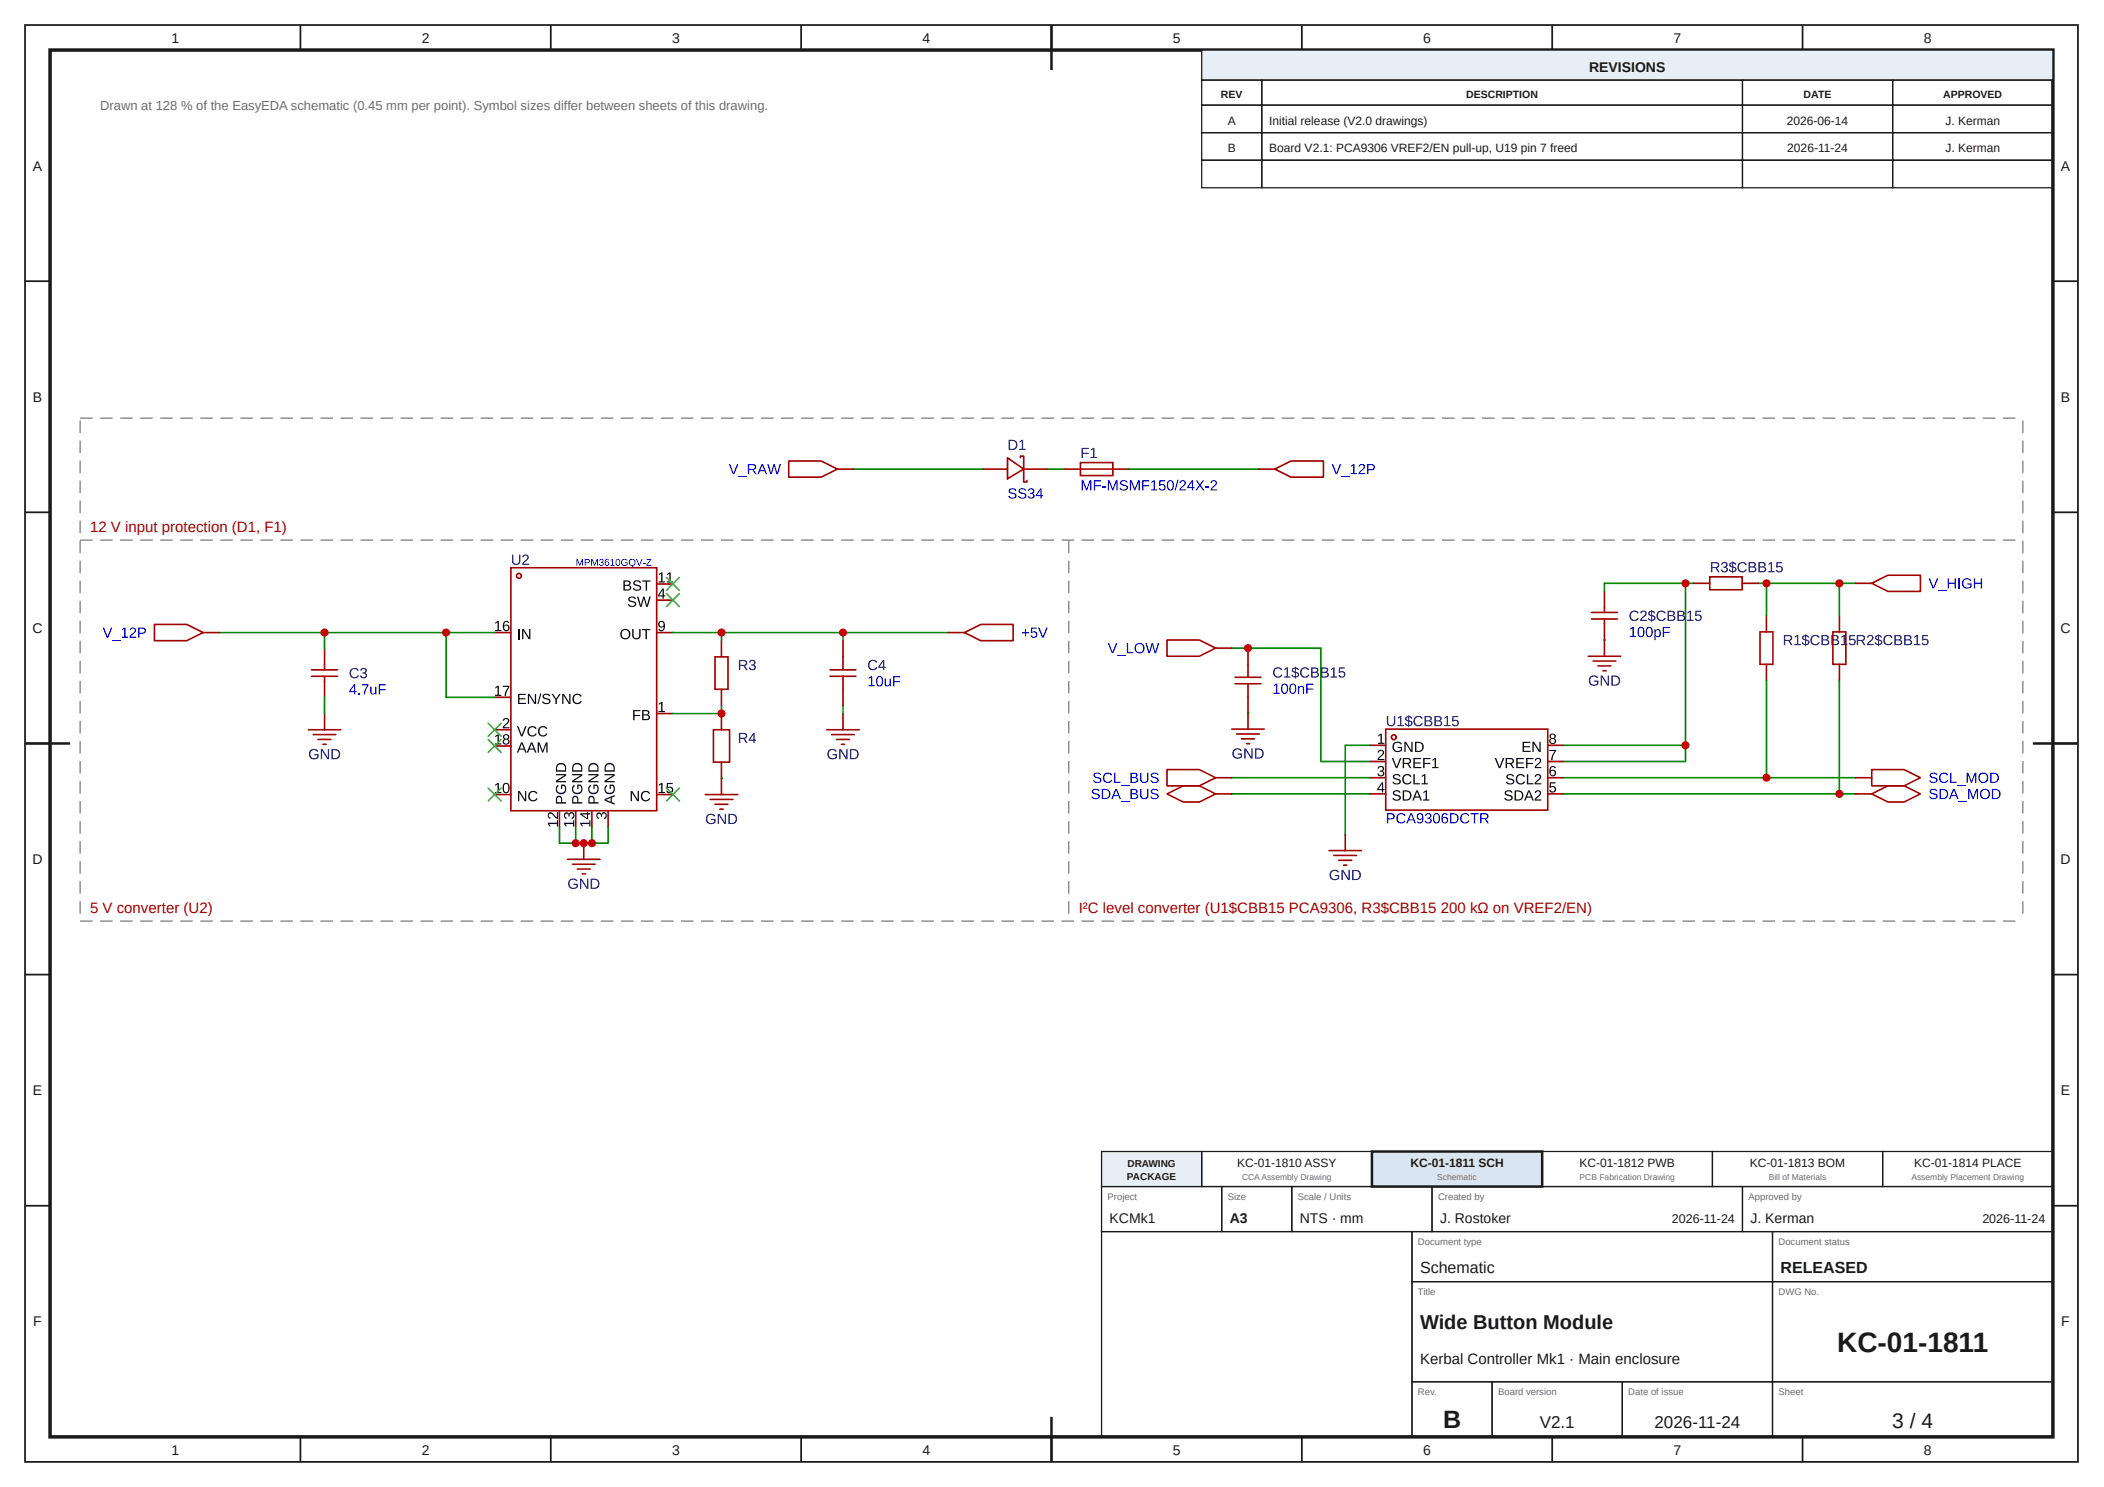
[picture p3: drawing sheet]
<svg xmlns="http://www.w3.org/2000/svg" width="420mm" height="297mm" viewBox="0 0 420 297" stroke-linecap="round" stroke-linejoin="round" font-family="sans-serif">
<defs><g id="words">
<text font-size="5.6" fill="#1a1a1a" x="366.9" y="270">KC-01-1811</text>
<text font-size="5" fill="#1a1a1a" x="288.2" y="285.2">B</text>
<text font-size="4.2" fill="#1a1a1a" x="377.9" y="285.2">3 / 4</text>
<text font-size="4" fill="#1a1a1a" x="283.6" y="265.5">Wide Button Module</text>
<g font-size="3.4" fill="#1a1a1a">
<text x="307.5" y="285.2">V2.1</text>
<text x="330.4" y="285.2">2026-11-24</text>
</g>
<g font-size="3.2" fill="#1a1a1a">
<text x="283.6" y="254.2">Schematic</text>
<text x="355.6" y="254.2">RELEASED</text>
</g>
<g font-size="3" fill="#a10000">
<text x="18" y="106.2">12 V input protection (D1, F1)</text>
<text x="18" y="182.3">5 V converter (U2)</text>
<text x="215.4" y="182.3">I²C level converter (U1$CBB15 PCA9306, R3$CBB15</text>
<text x="287.8" y="182.3">200 kΩ on VREF2/EN)</text>
</g>
<text font-size="3" fill="#1a1a1a" x="283.6" y="272.5">Kerbal Controller Mk1 · Main enclosure</text>
<g font-size="2.8" fill="#1a1a1a">
<text x="34.2" y="8.6">1</text>
<text x="84.2" y="8.6">2</text>
<text x="134.2" y="8.6">3</text>
<text x="184.2" y="8.6">4</text>
<text x="234.2" y="8.6">5</text>
<text x="284.2" y="8.6">6</text>
<text x="334.2" y="8.6">7</text>
<text x="384.2" y="8.6">8</text>
<text x="317.4" y="14.3">REVISIONS</text>
<text x="6.6" y="34.1">A</text>
<text x="411.6" y="34.1">A</text>
<text x="6.6" y="80.2">B</text>
<text x="411.6" y="80.2">B</text>
<text x="6.5" y="126.4">C</text>
<text x="411.5" y="126.4">C</text>
<text x="6.5" y="172.6">D</text>
<text x="411.5" y="172.6">D</text>
<text x="6.6" y="218.7">E</text>
<text x="411.6" y="218.7">E</text>
<text x="221.6" y="244.2">KCMk1</text>
<text x="245.6" y="244.2">A3</text>
<text x="259.6" y="244.2">NTS · mm</text>
<text x="287.6" y="244.2">J. Rostoker</text>
<text x="349.6" y="244.2">J. Kerman</text>
<text x="6.6" y="264.9">F</text>
<text x="411.6" y="264.9">F</text>
<text x="34.2" y="290.6">1</text>
<text x="84.2" y="290.6">2</text>
<text x="134.2" y="290.6">3</text>
<text x="184.2" y="290.6">4</text>
<text x="234.2" y="290.6">5</text>
<text x="284.2" y="290.6">6</text>
<text x="334.2" y="290.6">7</text>
<text x="384.2" y="290.6">8</text>
</g>
<text font-size="2.6" fill="#6b6b6b" x="20" y="22">Drawn at 128 % of the EasyEDA schematic (0.45 mm per point). Symbol sizes differ between sheets of this drawing.</text>
<g font-size="2.5" fill="#1a1a1a">
<text x="333.9" y="244.2">2026-11-24</text>
<text x="395.9" y="244.2">2026-11-24</text>
</g>
<g font-size="2.4" fill="#1a1a1a">
<text x="245.2" y="24.9">A</text>
<text x="253.5" y="24.9">Initial release (V2.0 drawings)</text>
<text x="356.9" y="24.9">2026-06-14</text>
<text x="388.5" y="24.9">J. Kerman</text>
<text x="245.2" y="30.4">B</text>
<text x="253.5" y="30.4">Board V2.1: PCA9306 VREF2/EN pull-up, U19 pin 7 freed</text>
<text x="357" y="30.4">2026-11-24</text>
<text x="388.5" y="30.4">J. Kerman</text>
<text x="247.1" y="233">KC-01-1810 ASSY</text>
<text x="281.7" y="233">KC-01-1811 SCH</text>
<text x="315.5" y="233">KC-01-1812 PWB</text>
<text x="349.5" y="233">KC-01-1813 BOM</text>
<text x="382.3" y="233">KC-01-1814 PLACE</text>
</g>
<g font-size="2.1" fill="#1a1a1a">
<text x="243.8" y="19.6">REV</text>
<text x="292.8" y="19.6">DESCRIPTION</text>
<text x="360.2" y="19.6">DATE</text>
<text x="388.1" y="19.6">APPROVED</text>
</g>
<g font-size="2" fill="#1a1a1a">
<text x="225.2" y="233">DRAWING</text>
<text x="225.1" y="235.6">PACKAGE</text>
</g>
<g font-size="1.9" fill="#6b6b6b">
<text x="221.2" y="239.6">Project</text>
<text x="245.2" y="239.6">Size</text>
<text x="259.2" y="239.6">Scale / Units</text>
<text x="287.2" y="239.6">Created by</text>
<text x="349.2" y="239.6">Approved by</text>
<text x="283.2" y="248.6">Document type</text>
<text x="355.2" y="248.6">Document status</text>
<text x="283.2" y="258.6">Title</text>
<text x="355.2" y="258.6">DWG No.</text>
<text x="283.2" y="278.6">Rev.</text>
<text x="299.2" y="278.6">Board version</text>
<text x="325.2" y="278.6">Date of issue</text>
<text x="355.2" y="278.6">Sheet</text>
</g>
<g font-size="1.7" fill="#6b6b6b">
<text x="248" y="235.7">CCAAssembly Drawing</text>
<text x="287" y="235.7">Schematic</text>
<text x="315.5" y="235.7">PCB Fabrication Drawing</text>
<text x="353.2" y="235.7">Bill of Materials</text>
<text x="381.7" y="235.7">Assembly Placement Drawing</text>
</g>
</g></defs>
<g fill="none" stroke="#1a1a1a" stroke-width=".35">
<path d="M5 5h410v287h-410zM60 5v5M110 5v5M160 5v5M210 5v5M260 5v5M310 5v5M360 5v5M5 56.2h5M410 56.2h5M5 102.3h5M410 102.3h5"/>
<path d="M5 148.5h5M410 148.5h5M5 194.7h5M410 194.7h5M5 240.8h5M410 240.8h5M60 287v5M110 287v5M160 287v5M210 287v5M260 287v5M310 287v5"/>
<path d="M360 287v5"/>
</g>
<path d="M10 10h400v277h-400z" fill="none" stroke="#1a1a1a" stroke-width=".7" stroke-linecap="butt"/>
<path d="M210 5v9M5 148.5h9M406 148.5h9M210 283v9" fill="none" stroke="#1a1a1a" stroke-width=".5"/>
<path d="M240 10h170v6h-170z" fill="#e8eef5"/>
<g fill="none" stroke="#1a1a1a" stroke-width=".25">
<path d="M240 10h170v6h-170zM240 16h12v5h-12zM252 16h96v5h-96zM348 16h30v5h-30zM378 16h32v5h-32zM240 21h12v5.5h-12zM240 26.5h12v5.5h-12zM240 32h12v5.5h-12zM252 21h96v5.5h-96zM252 26.5h96v5.5h-96zM252 32h96v5.5h-96zM348 21h30v5.5h-30z"/>
<path d="M348 26.5h30v5.5h-30zM348 32h30v5.5h-30zM378 21h32v5.5h-32zM378 26.5h32v5.5h-32zM378 32h32v5.5h-32zM220 237h24v9h-24zM244 237h14v9h-14zM258 237h28v9h-28zM286 237h62v9h-62zM348 237h62v9h-62zM220 246h62v41h-62zM282 246h72v10h-72z"/>
<path d="M282 256h72v20h-72zM354 246h56v10h-56zM354 256h56v20h-56zM282 276h16v11h-16zM298 276h26v11h-26zM324 276h30v11h-30zM354 276h56v11h-56z"/>
</g>
<path d="M220 230h20v7h-20z" fill="#e8eef5"/>
<path d="M220 230h20v7h-20zM240 230h34v7h-34z" fill="none" stroke="#1a1a1a" stroke-width=".25"/>
<path d="M274 230h34v7h-34z" fill="#d9e6f2"/>
<path d="M274 230h34v7h-34z" fill="none" stroke="#1a1a1a" stroke-width=".5"/>
<path d="M308 230h34v7h-34zM342 230h34v7h-34zM376 230h34v7h-34z" fill="none" stroke="#1a1a1a" stroke-width=".25"/>
<path d="M141.5 83.5h136.9v19.4h-136.9z" fill="#fff"/>
<path d="M196.4 93.7h4.8M204.4 93.7h4.9" fill="none" stroke="#870000" stroke-width=".32"/>
<path d="M201.2 91.4l3.2 2.3-3.2 1.9zM203.8 91.4v-.3h.6v5.2h.7v-.3" fill="none" stroke="#a10000" stroke-width=".32"/>
<g fill="#000080">
<path d="M203.6 88.2l.5-.4h.2v1.9h.5v.2h-1.2v-.2h.5v-1.6l-.5 .3z"/>
<path d="M201.5 87.8a1.57 1.57 0 0 1 1.6 .5 1.03 1.03 0 0 1-.9 1.6h-.7zM201.7 88.1v1.6a.86 .86 0 0 0 1.2-.8 .86 .86 0 0 0-1.2-.8z"/>
</g>
<g fill="#00f">
<path d="M201.5 97.8a.93 .93 0 0 1 1.5 .2h-.3a.5 .5 0 0 0-.5-.3 .5 .5 0 0 0-.4 .5l.5 .2a.62 .62 0 0 1 .7 .7 .62 .62 0 0 1-.8 .5 .74 .74 0 0 1-.9-.5l.3-.1a.56 .56 0 0 0 .6 .4 .56 .56 0 0 0 .5-.5l-.4-.2a.65 .65 0 0 1-.7-.2 .65 .65 0 0 1-.1-.7z"/>
<path d="M203.5 97.8a.93 .93 0 0 1 1.5 .2h-.3a.5 .5 0 0 0-.6-.3 .5 .5 0 0 0-.4 .5l.5 .2a.62 .62 0 0 1 .8 .7 .62 .62 0 0 1-.8 .5 .74 .74 0 0 1-.9-.5l.3-.1a.56 .56 0 0 0 .6 .4 .56 .56 0 0 0 .5-.5l-.5-.2a.65 .65 0 0 1-.6-.2 .65 .65 0 0 1-.1-.7z"/>
<path d="M205.5 97.7a.57 .57 0 0 1 .9-.1 .57 .57 0 0 1-.2 .9 .57 .57 0 0 1 .4 .8 .57 .57 0 0 1-.8 .3l-.5-.4-.1-.1 .3-.1a.41 .41 0 0 0 .6 .4 .41 .41 0 0 0 .1-.6l-.5-.1v-.3a.39 .39 0 0 0 .6-.2 .39 .39 0 0 0-.3-.5 .39 .39 0 0 0-.5 .4l-.2-.1z"/>
<path d="M207.8 97.6h.2v1.3h.3v.2h-.3v.5h-.2v-.5h-1v-.2zM207.8 97.8l-.7 1.1h.7z"/>
</g>
<path d="M215.8 92.4h6.4v2.6h-6.4zM215.8 93.7h6.4" fill="none" stroke="#a10000" stroke-width=".32"/>
<path d="M212.5 93.7h3.3M222.2 93.7h3.3" fill="none" stroke="#870000" stroke-width=".32"/>
<g fill="#000080">
<path d="M216 89.5h1.5v.2h-1.2v.7h1.1v.3h-1.1v.8h-.3z"/>
<path d="M217.9 89.8l.4-.3h.3v1.8h.5v.2h-1.3v-.2h.5v-1.6l-.4 .3z"/>
</g>
<g fill="#00f">
<path d="M216 95.9h.4l.6 1.8 .6-1.8h.4v2.1h-.3v-1.8l-.6 1.8h-.2l-.7-1.8 .1 1.8h-.3z"/>
<path d="M218.5 95.9h1.4v.3h-1.2v.7h1.2v.2h-1.2v.9h-.2z"/>
<path d="M220.2 97.1h.7v.2h-.7z"/>
<path d="M221.2 95.9h.4l.6 1.8 .7-1.8h.3v2.1h-.2v-1.8l-.7 1.8h-.2l-.6-1.8v1.8h-.3z"/>
<path d="M223.8 96.2a.93 .93 0 0 1 1.4 .2h-.2a.5 .5 0 0 0-.6-.3 .5 .5 0 0 0-.4 .5l.5 .2a.62 .62 0 0 1 .8 .6 .62 .62 0 0 1-.9 .6 .74 .74 0 0 1-.8-.5l.2-.1a.56 .56 0 0 0 .7 .4 .56 .56 0 0 0 .5-.5l-.5-.2a.65 .65 0 0 1-.6-.3 .65 .65 0 0 1-.1-.6z"/>
<path d="M225.7 95.9h.3l.6 1.8 .7-1.8h.3v2.1h-.2v-1.8l-.7 1.8h-.2l-.6-1.8v1.8h-.2z"/>
<path d="M228.1 95.9h1.4v.3h-1.1v.7h1.1v.2h-1.1v.9h-.3z"/>
<path d="M229.9 96.3l.5-.4h.3v1.8h.4v.3h-1.2v-.3h.5v-1.5l-.5 .3z"/>
<path d="M231.5 95.9h1.2v.3h-.9l-.1 .6a.69 .69 0 0 1 1 .3 .69 .69 0 0 1-.4 1 .69 .69 0 0 1-.9-.6h.3a.45 .45 0 0 0 .6 .2 .45 .45 0 0 0 .1-.7 .45 .45 0 0 0-.7 0h-.2z"/>
<path d="M235.2 95.8h.2l-.6 2.2h-.2z"/>
<path d="M235.7 96.1a.65 .65 0 0 1 1.1 .1 .65 .65 0 0 1-.4 .9l-.6 .6h1.1v.3h-1.4l.1-.4 .4-.5a.54 .54 0 0 0 .5-.4 .54 .54 0 0 0-.3-.6l-.3 .1-.1 .3-.3-.1z"/>
<path d="M238.8 95.9h.3l.5 .8 .6-.8h.3l-.7 1 .8 1.1h-.4l-.6-.9-.6 .9h-.3l.8-1.1z"/>
<path d="M240.7 97.1h.8v.2h-.8z"/>
<path d="M242 96.1a.65 .65 0 0 1 1 .1 .65 .65 0 0 1-.4 .9l-.6 .6h1.1v.3h-1.4l.1-.4 .5-.5a.54 .54 0 0 0 .4-.4 .54 .54 0 0 0-.3-.6l-.3 .1-.1 .3-.2-.1z"/>
<path d="M233.3 96a.76 .76 0 0 1 .9 .1 .76 .76 0 0 1 .2 .8 .76 .76 0 0 1-.7 1.1 .76 .76 0 0 1-.7-1.1l.1-.5zM233.5 96.2a1.37 1.37 0 0 0 0 1.5 .56 .56 0 0 0 .6-.2 .56 .56 0 0 0 .1-.6l-.1-.4a.39 .39 0 0 0-.6-.3z"/>
<path d="M238 95.9h.3v1.4h.3v.2h-.3v.5h-.3v-.5h-.9v-.2zM238 96.2l-.7 1.1h.7z"/>
</g>
<path d="M170.5 93.7h25.9M209.3 93.7h3.2M225.5 93.7h25.9" fill="none" stroke="#008700" stroke-width=".32"/>
<path d="M167.2 93.7h3.3" fill="none" stroke="#870000" stroke-width=".32"/>
<path d="M157.5 92.1h6.5l3.2 1.6-3.2 1.6h-6.5z" fill="none" stroke="#a10000" stroke-width=".32"/>
<g fill="#00f">
<path d="M145.5 92.7h.3l.7 1.8 .7-1.8h.3l-.8 2h-.3z"/>
<path d="M147.4 95.1h1.8v.2h-1.8z"/>
<path d="M153.2 92.7h.3l.5 1.8 .5-1.8h.2l.5 1.8 .5-1.8h.3l-.6 2h-.3l-.5-1.7-.5 1.7h-.3z"/>
<path d="M149.4 92.7h.9a.59 .59 0 0 1 .7 .5 .59 .59 0 0 1-.5 .6l.6 .9h-.3l-.5-.8h-.7v.8h-.2zM149.6 92.9v.8h.7a.38 .38 0 0 0 .5-.4 .38 .38 0 0 0-.5-.4z"/>
<path d="M152.1 92.7h.3l.8 2h-.3l-.2-.6h-.9l-.3 .6h-.2zM152.2 92.9l-.3 1h.7z"/>
</g>
<path d="M251.4 93.7h3.2" fill="none" stroke="#870000" stroke-width=".32"/>
<path d="M254.6 93.7l3.2-1.6h6.5v3.2h-6.5z" fill="none" stroke="#a10000" stroke-width=".32"/>
<g fill="#00f">
<path d="M265.9 92.7h.3l.7 1.8 .7-1.8h.3l-.9 2h-.2z"/>
<path d="M267.8 95.1h1.8v.2h-1.8z"/>
<path d="M269.8 93l.5-.3h.2v1.8h.5v.2h-1.3v-.2h.6v-1.6l-.5 .4z"/>
<path d="M271.5 92.8a.65 .65 0 0 1 1 .1 .65 .65 0 0 1-.3 1l-.6 .6h1v.2h-1.3l.1-.3 .4-.5a.54 .54 0 0 0 .5-.4 .54 .54 0 0 0-.3-.6l-.3 .1-.1 .2h-.3z"/>
<path d="M273 92.7h.9a.62 .62 0 0 1 .7 .6 .62 .62 0 0 1-.7 .6h-.6v.8h-.3zM273.3 92.9v.8h.8a.4 .4 0 0 0 0-.7z"/>
</g>
<path d="M18.2 107.8h193.1v71.2h-193.1z" fill="#fff"/>
<g fill="none" stroke="#870000" stroke-width=".32">
<path d="M131.1 116.6h3.3M131.1 119.9h3.3M98.8 139.3h3.2M98.8 126.3h3.2M131.1 126.3h3.3M98.8 149h3.2M98.8 158.7h3.2M98.8 145.8h3.2M131.1 158.7h3.3M131.1 142.5h3.3M111.7 161.9v3.3M115 161.9v3.3"/>
<path d="M118.2 161.9v3.3M121.4 161.9v3.3"/>
</g>
<g fill="#000">
<path d="M126.5 116.2a.93 .93 0 0 1 1.5 .2h-.3a.5 .5 0 0 0-.5-.3 .5 .5 0 0 0-.4 .5l.5 .2a.62 .62 0 0 1 .7 .6 .62 .62 0 0 1-.8 .6 .74 .74 0 0 1-.8-.5l.2-.1a.56 .56 0 0 0 .7 .4 .56 .56 0 0 0 .4-.5l-.4-.2a.65 .65 0 0 1-.7-.2 .65 .65 0 0 1-.1-.7zM128.3 115.9h1.6v.3h-.7v1.8h-.2v-1.8h-.7zM131.6 114.7l.5-.4h.2v1.8h.5v.2h-1.3v-.2h.5v-1.5l-.4 .3zM133.2 114.7l.5-.4h.2v1.8h.5v.2h-1.2v-.2h.5v-1.5l-.5 .3zM98.9 137.3l.5-.3h.2v1.8h.5v.2h-1.2v-.2h.5v-1.6l-.5 .3zM98.9 124.4l.5-.4h.2v1.8h.5v.3h-1.2v-.3h.5v-1.5l-.5 .3zM100.4 137h1.3l-.5 1.3-.1 .7h-.3l.1-.5 .6-1.3h-1.1zM104.3 125.6h.3l1.1 1.8v-1.8h.2v2.1h-.3l-1.1-1.8v1.8h-.2zM110.2 138.6h.3l.6 1 .6-1h.3l-.8 1.2v.8h-.3v-.8zM114.6 138.8a1.01 1.01 0 0 1 1.6 .3l-.3 .1a.75 .75 0 0 0-1.1-.3 .75 .75 0 0 0-.1 1.1l.4 .4a.7 .7 0 0 0 .9-.4l.2 .1a1.04 1.04 0 0 1-1.6 .3 1.04 1.04 0 0 1 0-1.6zM125.6 119.4a.93 .93 0 0 1 1.4 .2l-.2 .1a.5 .5 0 0 0-.6-.4 .5 .5 0 0 0-.4 .5l.5 .2a.62 .62 0 0 1 .8 .7 .62 .62 0 0 1-.9 .5 .74 .74 0 0 1-.8-.5h.2a.56 .56 0 0 0 .7 .4 .56 .56 0 0 0 .4-.6l-.4-.2a.65 .65 0 0 1-.7-.2 .65 .65 0 0 1 0-.7zM126.3 125.6h.2v1.3a.56 .56 0 0 0 .6 .6 .56 .56 0 0 0 .6-.6v-1.3h.2v1.3a.84 .84 0 0 1-.8 .8 .84 .84 0 0 1-.8-.8z"/>
<path d="M128.2 125.6h1.7v.3h-.7v1.8h-.3v-1.8h-.7zM127.2 119.2h.3l.5 1.8 .5-1.8h.2l.5 1.8 .5-1.8h.3l-.6 2h-.4l-.4-1.7-.5 1.7h-.3zM98.9 147l.5-.3h.2v1.8h.5v.2h-1.2v-.2h.5v-1.6l-.5 .4zM98.9 156.7l.5-.3h.2v1.8h.5v.2h-1.2v-.2h.5v-1.6l-.5 .4zM100.6 143.6a.65 .65 0 0 1 1 .1 .65 .65 0 0 1-.3 .9l-.6 .7h1v.2h-1.3l.1-.4 .4-.4a.54 .54 0 0 0 .5-.5 .54 .54 0 0 0-.3-.6l-.3 .1-.1 .3-.3-.1zM103.5 138.6h1.5v.2h-1.3v.7h1.2v.2h-1.2v.7h1.4v.2h-1.6zM103.2 145.1h.3l.7 1.7 .7-1.7h.3l-.9 2h-.2zM105.6 145.3a1.01 1.01 0 0 1 1.6 .2l-.3 .1a.75 .75 0 0 0-1.1-.2 .75 .75 0 0 0-.1 1.1l.4 .4a.7 .7 0 0 0 .9-.4l.2 .1a1.04 1.04 0 0 1-1.6 .3 1.04 1.04 0 0 1 0-1.6zM105.8 158.2a1.01 1.01 0 0 1 1.5 .3l-.2 .1a.75 .75 0 0 0-1.1-.2 .75 .75 0 0 0-.1 1l.4 .4a.7 .7 0 0 0 .8-.4l.3 .1a1.04 1.04 0 0 1-1.6 .3 1.04 1.04 0 0 1 0-1.6zM105.4 138.6h.3l1.1 1.7v-1.7h.3v2h-.4l-1-1.7v1.7h-.3zM107.9 138.5h.2l-.6 2.1h-.2zM107.7 145.3a1.01 1.01 0 0 1 1.6 .2l-.3 .1a.75 .75 0 0 0-1-.2 .75 .75 0 0 0-.2 1.1l.4 .4a.7 .7 0 0 0 .9-.4l.2 .1a1.04 1.04 0 0 1-1.5 .3 1.04 1.04 0 0 1-.1-1.6z"/>
<path d="M107.4 148.3h.4l.6 1.7 .6-1.7h.4v2h-.3v-1.8l-.6 1.8h-.2l-.7-1.8v1.8h-.2zM108.4 138.8a.93 .93 0 0 1 1.5 .2l-.3 .1a.5 .5 0 0 0-.5-.4 .5 .5 0 0 0-.4 .5l.5 .2a.62 .62 0 0 1 .7 .7 .62 .62 0 0 1-.8 .5 .74 .74 0 0 1-.8-.5h.2a.56 .56 0 0 0 .7 .4 .56 .56 0 0 0 .4-.6l-.4-.2a.65 .65 0 0 1-.7-.2 .65 .65 0 0 1-.1-.7zM111.2 157l.3-.2 .1 .2a.77 .77 0 0 0-.2 1.1 .77 .77 0 0 0 1.1 .2 .86 .86 0 0 0 .1-1.3h-.3v.6h-.3v-.9h.7a1.07 1.07 0 0 1 .3 1.5 1.07 1.07 0 0 1-1.5 .2 1.07 1.07 0 0 1-.3-1.4zM111 154.6h2.1v.3l-1.8 1.1h1.8v.3h-2.1v-.4l1.8-1.1-1.8 .1zM112.3 138.6h.3l1.1 1.7v-1.7h.2v2h-.3l-1.1-1.7v1.7h-.2zM114.4 157l.3-.2 .1 .2a.77 .77 0 0 0-.2 1.1 .77 .77 0 0 0 1.1 .2 .86 .86 0 0 0 .2-1.3h-.4v.6h-.2v-.9h.7a1.07 1.07 0 0 1 .2 1.5 1.07 1.07 0 0 1-1.5 .2 1.07 1.07 0 0 1-.3-1.4zM114.3 154.6h2v.3l-1.7 1.1h1.7v.3h-2v-.4l1.7-1.1-1.7 .1zM117.7 157l.3-.2v.2a.77 .77 0 0 0-.1 1.1 .77 .77 0 0 0 1 .2 .86 .86 0 0 0 .2-1.3h-.3v.6h-.3v-.9h.7a1.07 1.07 0 0 1 .2 1.5 1.07 1.07 0 0 1-1.5 .2 1.07 1.07 0 0 1-.2-1.4zM117.5 154.6h2v.3l-1.7 1.1h1.7v.3h-2v-.4l1.7-1.1-1.7 .1zM120.9 157l.3-.2 .1 .2a.77 .77 0 0 0-.2 1.1 .77 .77 0 0 0 1.1 .2 .86 .86 0 0 0 .2-1.3h-.4v.6h-.2v-.9h.7a1.07 1.07 0 0 1 .2 1.5 1.07 1.07 0 0 1-1.5 .2 1.07 1.07 0 0 1-.3-1.4zM120.7 154.6h2.1v.3l-1.8 1.1h1.8v.3h-2.1v-.4l1.8-1.1-1.8 .1zM126.5 141.8h1.4v.3h-1.2v.7h1.2v.2h-1.2v.9h-.2z"/>
<path d="M128.2 158.2a1.01 1.01 0 0 1 1.6 .3l-.2 .1a.75 .75 0 0 0-1.1-.2 .75 .75 0 0 0-.1 1l.4 .4a.7 .7 0 0 0 .8-.4l.2 .1a1.04 1.04 0 0 1-1.5 .3 1.04 1.04 0 0 1-.1-1.6zM131.6 156.7l.5-.3h.2v1.8h.5v.2h-1.3v-.2h.5v-1.6l-.4 .4zM131.6 140.5l.5-.3h.2v1.8h.5v.2h-1.3v-.2h.5v-1.5l-.4 .3zM133.2 156.4h1.1v.2h-.9v.7a.69 .69 0 0 1 1 .3 .69 .69 0 0 1-.4 .9 .69 .69 0 0 1-.9-.5l.2-.1a.45 .45 0 0 0 .7 .2 .45 .45 0 0 0 .1-.7 .45 .45 0 0 0-.7 .1h-.3zM103.5 158h.3l1.1 1.7v-1.7h.2v2h-.3l-1.1-1.7v1.7h-.2zM109.4 164.3h1.8v-.5h.2v1.3h-.2v-.5h-1.5l.3 .5h-.3l-.3-.5zM109.5 162.4a.81 .81 0 0 1 1.3 .5l.4 .4v-1.1h.2v1.4l-.3-.1-.5-.5a.54 .54 0 0 0-.4-.4 .54 .54 0 0 0-.6 .3l.1 .3 .2 .1v.2a.68 .68 0 0 1-.4-1.1zM112.8 162.4a.5 .5 0 0 1 .5-.1 .5 .5 0 0 1 .3 .4 .57 .57 0 0 1 .8-.5 .57 .57 0 0 1 .3 .9l-.4 .4-.1 .1-.1-.3a.41 .41 0 0 0 .4-.5 .41 .41 0 0 0-.6-.2l-.1 .5h-.3a.39 .39 0 0 0-.2-.6 .39 .39 0 0 0-.5 .3 .39 .39 0 0 0 .4 .5v.3a.69 .69 0 0 1-.4-1.2zM112.7 164.3h1.8v-.5h.2v1.3h-.2v-.5h-1.6l.3 .5h-.2l-.3-.5zM115.9 164.3h1.8v-.5h.2v1.3h-.2v-.5h-1.6l.4 .5h-.3l-.3-.5zM119.2 162.4a.5 .5 0 0 1 .6-.1 .5 .5 0 0 1 .3 .4 .57 .57 0 0 1 .8-.4 .57 .57 0 0 1 .3 .8l-.4 .5h-.2v-.3a.41 .41 0 0 0 .4-.5 .41 .41 0 0 0-.7-.2l-.1 .5h-.2a.39 .39 0 0 0-.2-.5 .39 .39 0 0 0-.5 .2 .39 .39 0 0 0 .3 .5v.3a.69 .69 0 0 1-.4-1.2zM126 158h.3l1.1 1.7v-1.7h.2v2h-.3l-1.1-1.7v1.7h-.2z"/>
<path d="M124.5 115.9a1.31 1.31 0 0 1 1.4 .3v.4l-.3 .3a.55 .55 0 0 1 .5 .7 .55 .55 0 0 1-.8 .4h-.8zM124.8 116.2v.6h.4a.34 .34 0 0 0 .5-.3 .34 .34 0 0 0-.5-.3zM124.8 117v.7h.7a.35 .35 0 0 0 .3-.3 .35 .35 0 0 0-.2-.3z"/>
<path d="M132.3 117.6h.3v1.3h.3v.2h-.3v.5h-.3v-.5h-.9v-.2zM132.3 117.9l-.7 1h.7z"/>
<path d="M100.7 124.1a.63 .63 0 0 1 1 .3l-.2 .1a.42 .42 0 0 0-.6-.2 .42 .42 0 0 0-.2 .5v.2a.65 .65 0 0 1 1 .1 .65 .65 0 0 1-.3 1 .65 .65 0 0 1-.9-.5l-.1-.8zM100.6 125.4a.45 .45 0 0 0 .9 0 .45 .45 0 0 0-.9 0z"/>
<path d="M123.8 126.7a1.05 1.05 0 0 1 2.1 0 1.05 1.05 0 0 1-2.1 0zM124.4 126.1a.79 .79 0 0 0-.1 1.1 .79 .79 0 0 0 1.2-.1 .79 .79 0 0 0-.1-1 .79 .79 0 0 0-1 0z"/>
<path d="M131.6 124.2a.74 .74 0 0 1 .9-.1 .74 .74 0 0 1 .3 .9 .77 .77 0 0 1-.3 .9 .77 .77 0 0 1-.9 0l-.1-.2 .2-.1 .1 .2a.52 .52 0 0 0 .7-.1 .52 .52 0 0 0 0-.6 .65 .65 0 0 1-.9 .1 .65 .65 0 0 1 0-1zM131.6 124.7a.45 .45 0 0 0 .9 0 .45 .45 0 0 0-.9 0z"/>
<path d="M100.6 146.8a.58 .58 0 0 1 .9-.1 .58 .58 0 0 1-.1 .9 .62 .62 0 0 1 .3 .9 .62 .62 0 0 1-1 .2 .54 .54 0 0 1-.3-.6 .54 .54 0 0 1 .4-.5l-.3-.3zM100.7 147.2a.4 .4 0 0 0 .8 0 .4 .4 0 0 0-.8 0zM100.7 148.1a.42 .42 0 0 0 .8 0 .42 .42 0 0 0-.8 0z"/>
<path d="M100.7 156.5a.76 .76 0 0 1 .9 0 .76 .76 0 0 1 .2 .9 .76 .76 0 0 1-.7 1 .76 .76 0 0 1-.7-1l.1-.6zM100.9 156.6a1.37 1.37 0 0 0 0 1.6 .56 .56 0 0 0 .5-.2 .56 .56 0 0 0 .1-.6v-.5a.39 .39 0 0 0-.6-.3z"/>
<path d="M104.1 148.3h.3l.8 2h-.3l-.2-.6h-1l-.2 .6h-.3zM104.2 148.5l-.4 1h.8z"/>
<path d="M106 148.3h.3l.8 2h-.2l-.3-.6h-.9l-.2 .6h-.3zM106.2 148.5l-.4 1h.7z"/>
<path d="M111.2 159.1a.63 .63 0 0 1 .7-.1 .63 .63 0 0 1 .4 .6v.6h.8v.3h-2.1l.1-1.1zM111.4 159.3l-.1 .9h.8l-.1-.8-.1-.1z"/>
<path d="M111.3 152.7a1.03 1.03 0 0 1 1.1-.3 1.03 1.03 0 0 1 .7 1v.7h-2.1a1.82 1.82 0 0 1 .3-1.4zM111.5 152.9l-.2 .3v.7h1.5a.87 .87 0 0 0-.3-1.1 .87 .87 0 0 0-1 .1z"/>
<path d="M114.4 159.1a.63 .63 0 0 1 .8-.1 .63 .63 0 0 1 .3 .6v.6h.8v.3h-2v-1.1zM114.7 159.3l-.2 .9h.8l-.1-.8-.1-.1z"/>
<path d="M114.5 152.7a1.03 1.03 0 0 1 1.1-.3 1.03 1.03 0 0 1 .7 1v.7h-2a1.82 1.82 0 0 1 .2-1.4zM114.7 152.9l-.2 .3v.7h1.6a.87 .87 0 0 0-.3-1.1 .87 .87 0 0 0-1.1 .1z"/>
<path d="M117.7 159.1a.63 .63 0 0 1 .7-.1 .63 .63 0 0 1 .3 .6v.6h.8v.3h-2v-1.1zM117.9 159.3l-.2 .9h.8v-.8l-.2-.1z"/>
<path d="M117.8 152.7a1.03 1.03 0 0 1 1.1-.3 1.03 1.03 0 0 1 .6 1v.7h-2a1.82 1.82 0 0 1 .3-1.4zM117.9 152.9l-.1 .3-.1 .7h1.6a.87 .87 0 0 0-.3-1.1 .87 .87 0 0 0-1.1 .1z"/>
<path d="M121 152.7a1.03 1.03 0 0 1 1.1-.3 1.03 1.03 0 0 1 .7 1v.7h-2.1a1.82 1.82 0 0 1 .3-1.4zM121.2 152.9l-.2 .3v.7h1.5a.87 .87 0 0 0-.2-1.1 .87 .87 0 0 0-1.1 .1z"/>
<path d="M120.7 159.6l2.1-.8v.3l-.6 .2v.9l.6 .3v.2l-2.1-.8zM121 159.8l1 .3v-.7z"/>
<path d="M128.3 141.8a1.31 1.31 0 0 1 1.4 .3v.4l-.4 .3a.55 .55 0 0 1 .5 .7 .55 .55 0 0 1-.7 .4h-.8zM128.5 142.1v.6h.5a.34 .34 0 0 0 .4-.3 .34 .34 0 0 0-.4-.3zM128.5 142.9v.7h.8a.35 .35 0 0 0 .2-.3 .35 .35 0 0 0-.2-.4z"/>
<path d="M115.9 162.4h1.4v-.2h.2v.2h.4v.3h-.4v.9h-.2l-1.4-.9zM116.2 162.7l1.1 .7v-.7z"/>
</g>
<path d="M133.1 115.3l2.6 2.6M133.1 118.6l2.6 2.6M135.7 115.3l-2.6 2.6M135.7 118.6l-2.6 2.6M97.5 147.7l2.6 2.6M97.5 157.4l2.6 2.6M97.5 144.5l2.6 2.6M100.1 147.7l-2.6 2.6M100.1 157.4l-2.6 2.6M100.1 144.5l-2.6 2.6M133.1 157.4l2.6 2.6M135.7 157.4l-2.6 2.6" fill="none" stroke="#3c3" stroke-width=".32"/>
<path d="M103.6 125.6v2.1" fill="none" stroke="#000" stroke-width=".27"/>
<g fill="none" stroke="#a10000" stroke-width=".32">
<path d="M102 113.4h29.1v48.5h-29.1z"/>
<circle cx="103.6" cy="115" r=".49"/>
</g>
<g fill="#000080">
<path d="M102.3 110.8h.2v1.3a.56 .56 0 0 0 .6 .5 .56 .56 0 0 0 .6-.6v-1.2h.2v1.3a.84 .84 0 0 1-.8 .7 .84 .84 0 0 1-.8-.7z"/>
<path d="M104.5 110.9a.65 .65 0 0 1 1 .1 .65 .65 0 0 1-.3 1l-.6 .6h1v.2h-1.3l.1-.3 .4-.5a.54 .54 0 0 0 .5-.4 .54 .54 0 0 0-.3-.6l-.3 .1-.1 .2h-.3z"/>
</g>
<g fill="#00f">
<path d="M115.1 111.7h.3l.4 1.1 .4-1.1h.2v1.3h-.1v-1.2l-.4 1.2h-.2l-.4-1.2v1.2h-.2z"/>
<path d="M118.1 111.7h.2l.4 1.1 .5-1.1h.2v1.3h-.2v-1.2l-.4 1.2h-.1l-.5-1.2v1.2h-.1z"/>
<path d="M119.8 111.7a.39 .39 0 0 1 .6 0 .39 .39 0 0 1-.1 .6 .36 .36 0 0 1 .3 .4 .36 .36 0 0 1-.5 .3l-.4-.2-.1-.1 .2-.1a.27 .27 0 0 0 .4 .3 .27 .27 0 0 0 .1-.4l-.3-.1v-.2a.26 .26 0 0 0 .3-.1 .26 .26 0 0 0-.1-.3l-.5 .2z"/>
<path d="M121.9 111.9l.5-.2v1.2h.4v.1h-.9v-.1h.4v-1.1l-.4 .2z"/>
<path d="M124.2 111.8l.7-.2 .4 .4h-.2a.53 .53 0 0 0-.7 0 .53 .53 0 0 0 0 .8 .53 .53 0 0 0 .8-.1v-.2h-.4v-.2h.5v.5a.74 .74 0 0 1-1 .1 .74 .74 0 0 1-.1-1.1z"/>
<path d="M127 111.7h.2l.5 1.1 .4-1.1h.2l-.5 1.3h-.2z"/>
<path d="M128.4 112.4h.5v.2h-.5z"/>
<path d="M129.1 111.7h1l-.8 1.2h.8v.1h-1l.8-1.2h-.8z"/>
<path d="M116.8 111.7h.5a.42 .42 0 0 1 .5 .4 .42 .42 0 0 1-.4 .4h-.4v.5h-.2zM117 111.8v.5l.6-.1-.1-.4z"/>
<path d="M120.9 111.8a.42 .42 0 0 1 .4-.2 .42 .42 0 0 1 .3 .3l-.5-.1-.2 .5a.45 .45 0 0 1 .7 .1 .45 .45 0 0 1-.2 .7 .45 .45 0 0 1-.6-.4zM120.9 112.6a.3 .3 0 0 0 .6 0 .3 .3 0 0 0-.6 0z"/>
<path d="M123 111.8a.56 .56 0 0 1 .8 0 .56 .56 0 0 1 .1 .7 .49 .49 0 0 1-.6 .5 .49 .49 0 0 1-.4-.7zM123.3 111.8a.59 .59 0 0 0-.2 .6 .59 .59 0 0 0 .4 .5 .59 .59 0 0 0 .2-.7 .59 .59 0 0 0-.4-.4z"/>
<path d="M125.8 111.8a.7 .7 0 0 1 1.1 .2 .7 .7 0 0 1-.5 1l.3 .4h-.3l-.2-.4a.71 .71 0 0 1-.6-.4 .71 .71 0 0 1 .2-.8zM125.7 112.3a.53 .53 0 0 0 1 0 .53 .53 0 0 0-1 0z"/>
</g>
<path d="M62.2 135.1h5.2M62.2 133.8h5.2M64.8 132.8v1M64.8 135.1v1" fill="none" stroke="#a10000" stroke-width=".32"/>
<path d="M64.8 129.6v3.2M64.8 136.1v3.2" fill="none" stroke="#870000" stroke-width=".32"/>
<g fill="#000080">
<path d="M70.1 133.7a1.01 1.01 0 0 1 1.6 .2l-.3 .1a.75 .75 0 0 0-1.1-.2 .75 .75 0 0 0-.1 1.1l.4 .3a.7 .7 0 0 0 .9-.4l.2 .2a1.04 1.04 0 0 1-1.6 .3 1.04 1.04 0 0 1 0-1.6z"/>
<path d="M72.1 133.6a.57 .57 0 0 1 1-.1 .57 .57 0 0 1-.3 .9 .57 .57 0 0 1 .4 .8 .57 .57 0 0 1-.8 .3l-.5-.4v-.2h.3a.41 .41 0 0 0 .5 .4 .41 .41 0 0 0 .2-.7h-.5v-.3a.39 .39 0 0 0 .6-.2 .39 .39 0 0 0-.3-.5 .39 .39 0 0 0-.5 .4l-.3-.1z"/>
</g>
<g fill="#00f">
<path d="M71.6 138.4h.3v.3h-.3z"/>
<path d="M72.3 136.7h1.3l-.6 1.3-.1 .7h-.3l.1-.5 .7-1.3h-1.1z"/>
<path d="M73.9 137.1h.3v1a.38 .38 0 0 0 .4 .5 .38 .38 0 0 0 .3-.6v-.9h.3v1.6h-.2l-.1-.3a.52 .52 0 0 1-.6 .3 .52 .52 0 0 1-.4-.5z"/>
<path d="M75.6 136.7h1.5v.2h-1.2v.8h1.1v.2h-1.1v.8h-.3z"/>
<path d="M70.7 136.7h.2v1.3h.3v.2h-.3v.5h-.2v-.5h-1v-.2zM70.7 137l-.7 1h.7z"/>
</g>
<path d="M144.1 128v3.2M144.1 137.7v3.2" fill="none" stroke="#870000" stroke-width=".32"/>
<path d="M142.8 131.2h2.6v6.5h-2.6z" fill="none" stroke="#a10000" stroke-width=".32"/>
<g fill="#000080">
<path d="M149.8 131.9a.57 .57 0 0 1 .9 0 .57 .57 0 0 1-.2 .9 .57 .57 0 0 1 .4 .8 .57 .57 0 0 1-.8 .3l-.5-.4v-.2h.2a.41 .41 0 0 0 .6 .4 .41 .41 0 0 0 .2-.7l-.6-.1v-.2a.39 .39 0 0 0 .6-.2 .39 .39 0 0 0-.3-.5 .39 .39 0 0 0-.4 .3h-.3z"/>
<path d="M147.6 131.8h.9a.59 .59 0 0 1 .7 .5 .59 .59 0 0 1-.5 .7l.6 .8h-.3l-.5-.8h-.7v.8h-.2zM147.8 132v.8h.7a.38 .38 0 0 0 .5-.4 .38 .38 0 0 0-.5-.4z"/>
</g>
<path d="M142.5 145.8h3.2v6.4h-3.2z" fill="none" stroke="#a10000" stroke-width=".32"/>
<path d="M144.1 142.5v3.3M144.1 152.2v3.3" fill="none" stroke="#870000" stroke-width=".32"/>
<g fill="#000080">
<path d="M147.6 146.4h.9a.59 .59 0 0 1 .7 .4 .59 .59 0 0 1-.5 .7l.6 .9h-.3l-.5-.8h-.7v.8h-.2zM147.8 146.6v.8h.7a.38 .38 0 0 0 .5-.4 .38 .38 0 0 0-.5-.4z"/>
<path d="M150.4 146.4h.3v1.3h.3v.3h-.3v.4h-.2v-.4h-1v-.3zM150.5 146.7l-.7 1h.7z"/>
</g>
<path d="M134.4 126.3h55M144.1 126.3v1.7M168.4 126.3v1.7" fill="none" stroke="#008700" stroke-width=".32"/>
<g fill="#c00">
<circle cx="144.1" cy="126.3" r=".81"/>
<circle cx="168.4" cy="126.3" r=".81"/>
</g>
<path d="M144.1 140.9v1.6h-9.7" fill="none" stroke="#008700" stroke-width=".32"/>
<circle cx="144.1" cy="142.5" r=".81" fill="#c00"/>
<path d="M144.1 155.5v3.2" fill="none" stroke="#870000" stroke-width=".32"/>
<path d="M140.9 158.7h6.4M141.8 159.7h4.6M142.8 160.6h2.6M143.8 161.6h.6" fill="none" stroke="#a10000" stroke-width=".32"/>
<g fill="#000080">
<path d="M141.2 162.8a1.06 1.06 0 0 1 1.6 .2l-.2 .1a.77 .77 0 0 0-1.1-.2 .77 .77 0 0 0-.2 1.1 .86 .86 0 0 0 1.3 .2v-.4h-.6v-.2h.9v.7a1.11 1.11 0 0 1-1.6 .1 1.11 1.11 0 0 1-.1-1.6z"/>
<path d="M143.4 162.6h.3l1.1 1.7v-1.7h.2v2h-.3l-1.1-1.7v1.7h-.2z"/>
<path d="M145.5 162.6a1.57 1.57 0 0 1 1.6 .4 1.03 1.03 0 0 1-.9 1.6h-.7zM145.7 162.8v1.6a.86 .86 0 0 0 1.2-.8 .86 .86 0 0 0-1.2-.8z"/>
</g>
<circle cx="144.1" cy="155.5" r=".16" fill="#008700"/>
<path d="M116.6 168.4v3.2" fill="none" stroke="#870000" stroke-width=".32"/>
<path d="M113.4 171.6h6.4M114.3 172.6h4.6M115.3 173.6h2.6M116.3 174.6h.6" fill="none" stroke="#a10000" stroke-width=".32"/>
<g fill="#000080">
<path d="M113.7 175.7a1.06 1.06 0 0 1 1.6 .3h-.2a.77 .77 0 0 0-1.1-.2 .77 .77 0 0 0-.2 1.1 .86 .86 0 0 0 1.3 .2v-.4h-.6v-.2h.9v.7a1.11 1.11 0 0 1-1.6 .1 1.11 1.11 0 0 1-.1-1.6z"/>
<path d="M115.8 175.5h.4l1.1 1.7-.1-1.7h.3v2h-.3l-1.1-1.7v1.7h-.3z"/>
<path d="M118 175.5a1.57 1.57 0 0 1 1.6 .5 1.03 1.03 0 0 1-.9 1.5h-.7zM118.2 175.7v1.6a.86 .86 0 0 0 1.2-.8 .86 .86 0 0 0-1.2-.8z"/>
</g>
<path d="M111.7 165.2v3.2h9.7v-3.2M115 165.2v3.2M118.2 165.2v3.2" fill="none" stroke="#008700" stroke-width=".32"/>
<g fill="#c00">
<circle cx="116.6" cy="168.4" r=".81"/>
<circle cx="118.2" cy="168.4" r=".81"/>
<circle cx="115" cy="168.4" r=".81"/>
</g>
<path d="M168.4 142.5v3.3" fill="none" stroke="#870000" stroke-width=".32"/>
<path d="M165.1 145.8h6.5M166.1 146.7h4.5M167.1 147.7h2.6M168 148.7h.7" fill="none" stroke="#a10000" stroke-width=".32"/>
<g fill="#000080">
<path d="M165.5 149.9a1.06 1.06 0 0 1 1.6 .2h-.3a.77 .77 0 0 0-1-.1 .77 .77 0 0 0-.2 1.1 .86 .86 0 0 0 1.3 .1v-.3h-.6v-.3h.9v.7a1.11 1.11 0 0 1-1.6 .1 1.11 1.11 0 0 1-.1-1.5z"/>
<path d="M167.6 149.6h.3l1.1 1.8v-1.8h.3v2h-.4l-1-1.7v1.7h-.3z"/>
<path d="M169.7 149.6a1.57 1.57 0 0 1 1.7 .5 1.03 1.03 0 0 1-.9 1.5h-.8zM170 149.8v1.6a.86 .86 0 0 0 1.2-.8 .86 .86 0 0 0-1.2-.8z"/>
</g>
<path d="M43.8 126.3h55M64.8 126.3v3.3M89.1 126.3v13h9.7M168.4 140.9v1.6" fill="none" stroke="#008700" stroke-width=".32"/>
<g fill="#c00">
<circle cx="89.1" cy="126.3" r=".81"/>
<circle cx="64.8" cy="126.3" r=".81"/>
</g>
<path d="M64.8 142.5v3.3" fill="none" stroke="#870000" stroke-width=".32"/>
<path d="M61.6 145.8h6.5M62.6 146.7h4.5M63.5 147.7h2.6M64.5 148.7h.6" fill="none" stroke="#a10000" stroke-width=".32"/>
<g fill="#000080">
<path d="M62 149.9a1.06 1.06 0 0 1 1.6 .2h-.3a.77 .77 0 0 0-1.1-.1 .77 .77 0 0 0-.1 1.1 .86 .86 0 0 0 1.3 .1v-.3h-.6v-.3h.8v.7a1.11 1.11 0 0 1-1.6 .1 1.11 1.11 0 0 1 0-1.5z"/>
<path d="M64.1 149.6h.3l1.1 1.8v-1.8h.2v2h-.3l-1.1-1.7v1.7h-.2z"/>
<path d="M66.2 149.6a1.57 1.57 0 0 1 1.6 .5 1.03 1.03 0 0 1-.8 1.5h-.8zM66.5 149.8v1.6a.86 .86 0 0 0 1.2-.8 .86 .86 0 0 0-1.2-.8z"/>
</g>
<path d="M64.8 139.3v3.2" fill="none" stroke="#008700" stroke-width=".32"/>
<path d="M40.5 126.3h3.3" fill="none" stroke="#870000" stroke-width=".32"/>
<path d="M30.8 124.7h6.5l3.2 1.6-3.2 1.7h-6.5z" fill="none" stroke="#a10000" stroke-width=".32"/>
<g fill="#00f">
<path d="M20.5 125.4h.3l.7 1.7 .6-1.7h.3l-.8 2h-.3z"/>
<path d="M22.4 127.8h1.7v.2h-1.7z"/>
<path d="M24.4 125.7l.4-.3h.3v1.8h.5v.2h-1.3v-.2h.5v-1.6l-.4 .3z"/>
<path d="M26.1 125.5a.65 .65 0 0 1 1 .1 .65 .65 0 0 1-.4 1l-.6 .6h1.1v.2h-1.3v-.4l.5-.4a.54 .54 0 0 0 .5-.5 .54 .54 0 0 0-.4-.6l-.2 .1-.2 .3-.2-.1z"/>
<path d="M27.6 125.4h.8a.62 .62 0 0 1 .8 .6 .62 .62 0 0 1-.7 .6h-.6v.8h-.3zM27.9 125.6v.8l.8-.1a.4 .4 0 0 0 0-.7z"/>
</g>
<path d="M189.4 126.3h3.2" fill="none" stroke="#870000" stroke-width=".32"/>
<path d="M192.6 126.3l3.3-1.6h6.4v3.3h-6.4z" fill="none" stroke="#a10000" stroke-width=".32"/>
<g fill="#00f">
<path d="M204.1 126.3h.6v-.6h.2v.6h.6v.2h-.6v.6h-.2v-.6h-.6z"/>
<path d="M205.9 125.4h1.2v.2h-1v.6a.69 .69 0 0 1 1 .3 .69 .69 0 0 1-.4 1 .69 .69 0 0 1-.9-.6h.2a.45 .45 0 0 0 .7 .2 .45 .45 0 0 0 .1-.7 .45 .45 0 0 0-.7 0h-.3z"/>
<path d="M207.3 125.4h.3l.7 1.7 .7-1.7h.3l-.9 2h-.3z"/>
</g>
<path d="M165.8 135.1h5.1M165.8 133.8h5.1M168.4 131.2v2.6M168.4 135.1v2.6" fill="none" stroke="#a10000" stroke-width=".32"/>
<path d="M168.4 128v3.2M168.4 137.7v3.2" fill="none" stroke="#870000" stroke-width=".32"/>
<g fill="#000080">
<path d="M173.6 132.1a1.01 1.01 0 0 1 1.6 .2l-.3 .1a.75 .75 0 0 0-1-.2 .75 .75 0 0 0-.2 1.1l.5 .3a.7 .7 0 0 0 .8-.4l.2 .1a1.04 1.04 0 0 1-1.5 .4 1.04 1.04 0 0 1-.1-1.6z"/>
<path d="M176.3 131.8h.3v1.4h.3v.2h-.3v.4h-.2v-.4h-1v-.2zM176.4 132.1l-.8 1.1h.8z"/>
</g>
<g fill="#00f">
<path d="M173.5 135.4l.5-.3h.2v1.8h.5v.2h-1.3v-.2h.6v-1.6l-.5 .3z"/>
<path d="M176.7 135.5h.2v1a.38 .38 0 0 0 .4 .4 .38 .38 0 0 0 .4-.5v-.9h.2v1.6h-.2v-.3a.52 .52 0 0 1-.6 .3 .52 .52 0 0 1-.4-.5z"/>
<path d="M178.4 135.1h1.4v.2h-1.2v.7h1.2v.3h-1.2v.8h-.2z"/>
<path d="M175.3 135.1a.76 .76 0 0 1 .8 .1 .76 .76 0 0 1 .3 .9 .76 .76 0 0 1-.7 1 .76 .76 0 0 1-.7-1v-.6zM175.5 135.3a1.37 1.37 0 0 0 0 1.6 .56 .56 0 0 0 .5-.2 .56 .56 0 0 0 .1-.6v-.5a.39 .39 0 0 0-.6-.3z"/>
</g>
<path d="M215.5 109.4h186.4v68h-186.4z" fill="#fff"/>
<g fill="none" stroke="#a10000" stroke-width=".32">
<path d="M276.8 145.6h32.3v16.2h-32.3z"/>
<circle cx="278.4" cy="147.2" r=".49"/>
</g>
<path d="M273.5 148.9h3.3M273.5 152.1h3.3M273.5 155.3h3.3M273.5 158.6h3.3M309.1 148.9h3.2M309.1 152.1h3.2M309.1 155.3h3.2M309.1 158.6h3.2" fill="none" stroke="#870000" stroke-width=".32"/>
<g fill="#000">
<path d="M275.3 149.9a.65 .65 0 0 1 1.1 .1 .65 .65 0 0 1-.4 1l-.6 .6h1.1v.2h-1.4l.1-.3 .4-.5a.54 .54 0 0 0 .5-.5 .54 .54 0 0 0-.3-.5l-.3 .1-.1 .2h-.3zM275.3 146.9l.4-.3h.3v1.8h.5v.2h-1.3v-.2h.5v-1.6l-.4 .3zM275.3 153.1a.57 .57 0 0 1 .9 0 .57 .57 0 0 1-.2 .9 .57 .57 0 0 1 .4 .8 .57 .57 0 0 1-.8 .3l-.5-.4v-.2h.3a.41 .41 0 0 0 .5 .4 .41 .41 0 0 0 .2-.7l-.5-.1v-.2a.39 .39 0 0 0 .5-.2 .39 .39 0 0 0-.2-.5 .39 .39 0 0 0-.5 .3h-.3zM278.4 148.4a1.06 1.06 0 0 1 1.6 .2l-.3 .1a.77 .77 0 0 0-1.1-.2 .77 .77 0 0 0-.1 1.1 .86 .86 0 0 0 1.3 .2v-.4h-.6v-.2h.8v.7a1.11 1.11 0 0 1-1.6 .1 1.11 1.11 0 0 1 0-1.6zM278 151.4h.2l.7 1.8 .7-1.8h.3l-.8 2h-.3zM278.3 154.9a.93 .93 0 0 1 1.4 .2h-.2a.5 .5 0 0 0-.6-.3 .5 .5 0 0 0-.4 .5l.5 .2a.62 .62 0 0 1 .8 .6 .62 .62 0 0 1-.9 .6 .74 .74 0 0 1-.8-.5l.2-.1a.56 .56 0 0 0 .7 .4 .56 .56 0 0 0 .5-.5l-.5-.2a.65 .65 0 0 1-.6-.2 .65 .65 0 0 1-.1-.7zM278.3 158.1a.93 .93 0 0 1 1.4 .2l-.2 .1a.5 .5 0 0 0-.6-.4 .5 .5 0 0 0-.4 .5l.5 .2a.62 .62 0 0 1 .8 .7 .62 .62 0 0 1-.9 .5 .74 .74 0 0 1-.8-.5h.2a.56 .56 0 0 0 .7 .4 .56 .56 0 0 0 .5-.6l-.5-.2a.65 .65 0 0 1-.6-.2 .65 .65 0 0 1-.1-.7zM280.3 154.9a1.01 1.01 0 0 1 1.6 .2l-.3 .1a.75 .75 0 0 0-1-.2 .75 .75 0 0 0-.2 1.1l.4 .3a.7 .7 0 0 0 .9-.4l.2 .2a1.04 1.04 0 0 1-1.5 .3 1.04 1.04 0 0 1-.1-1.6zM280.5 148.2h.3l1.1 1.7v-1.7h.2v2h-.3l-1.1-1.7v1.7h-.2zM282.3 151.4h1.5v.2h-1.3v.7h1.2v.2h-1.2v.7h1.4v.2h-1.6zM282.3 154.6h.2v1.8h1.1v.3h-1.3zM283.9 155l.5-.4h.3v1.8h.5v.3h-1.3v-.3h.5v-1.5l-.5 .3z"/>
<path d="M284.3 158.2l.5-.3h.2v1.8h.5v.2h-1.3v-.2h.5v-1.6l-.4 .4zM284.2 151.4h1.5v.2h-1.2v.8h1.1v.2h-1.1v.8h-.3zM286.1 151.7l.5-.3h.2v1.8h.5v.2h-1.3v-.2h.5v-1.5l-.4 .3zM298.5 151.4h.3l.7 1.8 .7-1.8h.2l-.8 2h-.3zM300.6 158.1a.93 .93 0 0 1 1.5 .2l-.3 .1a.5 .5 0 0 0-.6-.4 .5 .5 0 0 0-.4 .5l.6 .2a.62 .62 0 0 1 .7 .7 .62 .62 0 0 1-.8 .5 .74 .74 0 0 1-.9-.5h.3a.56 .56 0 0 0 .6 .4 .56 .56 0 0 0 .5-.6l-.4-.2a.65 .65 0 0 1-.7-.2 .65 .65 0 0 1-.1-.7zM300.9 154.9a.93 .93 0 0 1 1.5 .2h-.3a.5 .5 0 0 0-.5-.3 .5 .5 0 0 0-.4 .5l.5 .2a.62 .62 0 0 1 .7 .6 .62 .62 0 0 1-.8 .6 .74 .74 0 0 1-.9-.5l.3-.1a.56 .56 0 0 0 .6 .4 .56 .56 0 0 0 .5-.5l-.4-.2a.65 .65 0 0 1-.7-.2 .65 .65 0 0 1-.1-.7zM302.8 151.4h1.6v.2h-1.3v.7h1.2v.2h-1.2v.7h1.3v.2h-1.6zM303 154.9a1.01 1.01 0 0 1 1.6 .2l-.3 .1a.75 .75 0 0 0-1.1-.2 .75 .75 0 0 0-.1 1.1l.4 .3a.7 .7 0 0 0 .9-.4l.2 .2a1.04 1.04 0 0 1-1.6 .3 1.04 1.04 0 0 1 0-1.6zM304.1 148.2h1.5v.2h-1.2v.6h1.1v.3h-1.1v.7h1.3v.2h-1.6zM304.9 154.6h.3v1.8h1v.3h-1.3zM304.8 151.4h1.4v.2h-1.1v.8h1.1v.2h-1.1v.8h-.3zM306.7 154.8a.65 .65 0 0 1 1 .1 .65 .65 0 0 1-.4 .9l-.5 .6h1v.3h-1.3l.1-.4 .4-.4a.54 .54 0 0 0 .5-.5 .54 .54 0 0 0-.3-.6l-.3 .1-.1 .3-.3-.1z"/>
<path d="M306.7 158a.65 .65 0 0 1 1 .1 .65 .65 0 0 1-.3 1l-.6 .6h1v.2h-1.3l.1-.3 .4-.5a.54 .54 0 0 0 .5-.5 .54 .54 0 0 0-.3-.5h-.3l-.1 .3h-.3zM306.7 151.5a.65 .65 0 0 1 1 .1 .65 .65 0 0 1-.3 1l-.6 .6h1v.2h-1.3l.1-.3 .4-.5a.54 .54 0 0 0 .5-.4 .54 .54 0 0 0-.3-.6l-.3 .1-.1 .2h-.3zM306.1 148.2h.3l1.1 1.7v-1.7h.2v2h-.3l-1.1-1.7v1.7h-.2zM309.4 149.8h1.4l-.6 1.3-.1 .7h-.3l.1-.5 .6-1.3h-1.1zM309.5 156.3h1.2v.2h-1v.6a.69 .69 0 0 1 1 .3 .69 .69 0 0 1-.4 1 .69 .69 0 0 1-.9-.6h.2a.45 .45 0 0 0 .7 .2 .45 .45 0 0 0 .1-.7 .45 .45 0 0 0-.7 0h-.3z"/>
<path d="M276 156.3h.2v1.3h.3v.2h-.3v.5h-.2v-.5h-1v-.2zM276 156.6l-.7 1h.7z"/>
<path d="M280.1 151.4h1a.59 .59 0 0 1 .7 .5 .59 .59 0 0 1-.5 .7l.6 .8h-.3l-.5-.8h-.7v.8h-.3zM280.4 151.6v.8h.7a.38 .38 0 0 0 .4-.4 .38 .38 0 0 0-.4-.4z"/>
<path d="M280.1 157.9a1.57 1.57 0 0 1 1.7 .4 1.03 1.03 0 0 1-.9 1.6h-.8zM280.4 158.1v1.6a.86 .86 0 0 0 1.2-.8 .86 .86 0 0 0-1.2-.8z"/>
<path d="M282.9 157.9h.3l.8 2h-.3l-.2-.6h-.9l-.3 .6h-.3zM283 158.1l-.4 1h.8z"/>
<path d="M282.6 148.2a1.57 1.57 0 0 1 1.6 .4 1.03 1.03 0 0 1-.8 1.6h-.8zM282.9 148.4v1.6a.86 .86 0 0 0 1.2-.8 .86 .86 0 0 0-1.2-.8z"/>
<path d="M300.7 151.4h1a.59 .59 0 0 1 .7 .5 .59 .59 0 0 1-.5 .7l.5 .8h-.3l-.5-.8h-.6v.8h-.3zM301 151.6v.8h.6a.38 .38 0 0 0 .5-.4 .38 .38 0 0 0-.5-.4z"/>
<path d="M302.5 157.9a1.57 1.57 0 0 1 1.6 .4 1.03 1.03 0 0 1-.8 1.6h-.8zM302.8 158.1v1.6a.86 .86 0 0 0 1.2-.8 .86 .86 0 0 0-1.2-.8z"/>
<path d="M305.2 157.9h.3l.8 2h-.3l-.2-.6h-.9l-.2 .6h-.3zM305.4 158.1l-.4 1h.7z"/>
<path d="M309.8 153.1a.63 .63 0 0 1 .9 .3l-.2 .1a.42 .42 0 0 0-.6-.3 .42 .42 0 0 0-.2 .6v.2a.65 .65 0 0 1 1 .1 .65 .65 0 0 1-.3 1 .65 .65 0 0 1-.9-.5l-.1-.8zM309.6 154.4a.45 .45 0 0 0 .9 0 .45 .45 0 0 0-.9 0z"/>
<path d="M309.6 146.7a.58 .58 0 0 1 .9-.1 .58 .58 0 0 1-.1 .9 .62 .62 0 0 1 .3 .9 .62 .62 0 0 1-1 .1 .54 .54 0 0 1-.3-.5 .54 .54 0 0 1 .4-.5l-.3-.3zM309.7 147.1a.4 .4 0 0 0 .8 0 .4 .4 0 0 0-.8 0zM309.7 148a.42 .42 0 0 0 .8 0 .42 .42 0 0 0-.8 0z"/>
</g>
<g fill="#000080">
<path d="M277 143h.3v1.3a.56 .56 0 0 0 .5 .5 .56 .56 0 0 0 .6-.5v-1.3h.2v1.3a.84 .84 0 0 1-.8 .8 .84 .84 0 0 1-.8-.8z"/>
<path d="M279.2 143.3l.4-.3h.3v1.8h.5v.2h-1.3v-.2h.5v-1.5l-.4 .3z"/>
<path d="M282.6 143.3a1.01 1.01 0 0 1 1.5 .2l-.2 .1a.75 .75 0 0 0-1.1-.2 .75 .75 0 0 0-.1 1.1l.4 .3a.7 .7 0 0 0 .8-.4l.3 .1a1.04 1.04 0 0 1-1.6 .3 1.04 1.04 0 0 1 0-1.5z"/>
<path d="M288.5 143.3l.5-.3h.2v1.8h.5v.2h-1.3v-.2h.5v-1.5l-.4 .3z"/>
<path d="M290.1 143h1.1v.2h-.9v.7a.69 .69 0 0 1 1 .3 .69 .69 0 0 1-.5 .9 .69 .69 0 0 1-.9-.5h.3a.45 .45 0 0 0 .7 .2 .45 .45 0 0 0 0-.7 .45 .45 0 0 0-.6 0h-.3z"/>
<path d="M280.8 143.2l.5-.1v-.2l.5 .3 .3 .3-.3 .1-.4-.3v.6a.57 .57 0 0 1 .7 .6 .57 .57 0 0 1-.7 .5v.2h-.1v-.2a.66 .66 0 0 1-.8-.5l.3-.1 .1 .3 .4 .1v-.7a.53 .53 0 0 1-.6-.3 .53 .53 0 0 1 .1-.6zM281.4 144.1v.7a.35 .35 0 0 0 .5-.3 .35 .35 0 0 0-.5-.4zM280.9 143.4v.3l.4 .2v-.6z"/>
<path d="M284.5 143a1.31 1.31 0 0 1 1.4 .3v.4l-.3 .3a.55 .55 0 0 1 .5 .6 .55 .55 0 0 1-.8 .4h-.8zM284.8 143.2v.7h.4a.34 .34 0 0 0 .5-.3 .34 .34 0 0 0-.5-.4zM284.8 144.1v.7h.7a.35 .35 0 0 0 .3-.3 .35 .35 0 0 0-.2-.4z"/>
<path d="M286.5 143a1.31 1.31 0 0 1 1.4 .3v.4l-.4 .3a.55 .55 0 0 1 .5 .6 .55 .55 0 0 1-.7 .4h-.8zM286.7 143.2v.7h.5a.34 .34 0 0 0 .4-.3 .34 .34 0 0 0-.4-.4zM286.7 144.1v.7h.8a.35 .35 0 0 0 .3-.3 .35 .35 0 0 0-.3-.4z"/>
</g>
<g fill="#00f">
<path d="M279.1 162.7a1.01 1.01 0 0 1 1.6 .2l-.3 .1a.75 .75 0 0 0-1-.2 .75 .75 0 0 0-.2 1.1l.5 .3a.7 .7 0 0 0 .8-.4l.2 .2a1.04 1.04 0 0 1-1.5 .3 1.04 1.04 0 0 1-.1-1.6z"/>
<path d="M284.8 162.5a.57 .57 0 0 1 .9 0 .57 .57 0 0 1-.2 .9 .57 .57 0 0 1 .4 .8 .57 .57 0 0 1-.8 .3l-.5-.4-.1-.2h.3a.41 .41 0 0 0 .6 .4 .41 .41 0 0 0 .1-.7l-.5-.1v-.2a.39 .39 0 0 0 .6-.2 .39 .39 0 0 0-.3-.5 .39 .39 0 0 0-.5 .4l-.2-.1z"/>
<path d="M291.9 162.7a1.01 1.01 0 0 1 1.6 .2l-.3 .1a.75 .75 0 0 0-1.1-.2 .75 .75 0 0 0-.1 1.1l.4 .3a.7 .7 0 0 0 .9-.4l.2 .2a1.04 1.04 0 0 1-1.6 .3 1.04 1.04 0 0 1 0-1.6z"/>
<path d="M293.7 162.4h1.6v.3h-.7v1.8h-.3v-1.8h-.6z"/>
<path d="M277 162.4h.8a.62 .62 0 0 1 .8 .6 .62 .62 0 0 1-.7 .7h-.6v.8h-.3zM277.3 162.7v.8l.8-.1a.4 .4 0 0 0 0-.7z"/>
<path d="M281.7 162.4h.3l.8 2.1h-.3l-.2-.6h-.9l-.3 .6h-.3zM281.8 162.6l-.4 1h.8z"/>
<path d="M283.1 162.6a.74 .74 0 0 1 .9-.1 .74 .74 0 0 1 .3 .9 .77 .77 0 0 1-.3 .9 .77 .77 0 0 1-.9 0l-.1-.2 .2-.1 .1 .2a.52 .52 0 0 0 .6-.1 .52 .52 0 0 0 .1-.6 .65 .65 0 0 1-.9 .1 .65 .65 0 0 1 0-1zM283.1 163.1a.45 .45 0 0 0 .9 0 .45 .45 0 0 0-.9 0z"/>
<path d="M286.5 162.5a.76 .76 0 0 1 .9 .1 .76 .76 0 0 1 .2 .8 .76 .76 0 0 1-.7 1.1 .76 .76 0 0 1-.7-1.1l.1-.5zM286.7 162.7a1.37 1.37 0 0 0 0 1.5 .56 .56 0 0 0 .6-.2 .56 .56 0 0 0 0-.6v-.4a.39 .39 0 0 0-.6-.3z"/>
<path d="M288.2 162.5a.63 .63 0 0 1 1 .3l-.3 .1a.42 .42 0 0 0-.5-.2 .42 .42 0 0 0-.3 .5v.2a.65 .65 0 0 1 1 .1 .65 .65 0 0 1-.3 1 .65 .65 0 0 1-.9-.5v-.8zM288.1 163.8a.45 .45 0 0 0 .9 0 .45 .45 0 0 0-.9 0z"/>
<path d="M289.6 162.4a1.57 1.57 0 0 1 1.6 .5 1.03 1.03 0 0 1-.9 1.6h-.7zM289.9 162.7v1.5a.86 .86 0 0 0 1.1-.8 .86 .86 0 0 0-1.1-.7z"/>
<path d="M295.6 162.4h1a.59 .59 0 0 1 .7 .5 .59 .59 0 0 1-.5 .7l.6 .9h-.3l-.6-.9h-.6v.9h-.3zM295.9 162.7v.7h.7a.38 .38 0 0 0 .4-.4 .38 .38 0 0 0-.4-.3z"/>
</g>
<path d="M246.7 135.3h5.1M246.7 136.6h5.1M249.2 132.7v2.6M249.2 136.6v2.6" fill="none" stroke="#a10000" stroke-width=".32"/>
<path d="M249.2 129.5v3.2M249.2 139.2v3.2" fill="none" stroke="#870000" stroke-width=".32"/>
<g fill="#000080">
<path d="M254.5 133.6a1.01 1.01 0 0 1 1.6 .2l-.3 .1a.75 .75 0 0 0-1-.2 .75 .75 0 0 0-.2 1l.4 .4a.7 .7 0 0 0 .9-.4l.2 .1a1.04 1.04 0 0 1-1.5 .3 1.04 1.04 0 0 1-.1-1.5z"/>
<path d="M256.5 133.6l.5-.3h.2v1.8h.5v.2h-1.2v-.2h.5v-1.5l-.5 .3z"/>
<path d="M259.9 133.6a1.01 1.01 0 0 1 1.6 .2l-.3 .1a.75 .75 0 0 0-1-.2 .75 .75 0 0 0-.2 1l.4 .4a.7 .7 0 0 0 .9-.4l.2 .1a1.04 1.04 0 0 1-1.5 .3 1.04 1.04 0 0 1-.1-1.5z"/>
<path d="M265.8 133.6l.5-.3h.2v1.8h.5v.2h-1.2v-.2h.5v-1.5l-.5 .3z"/>
<path d="M267.4 133.3h1.2v.2h-.9l-.1 .7a.69 .69 0 0 1 1 .3 .69 .69 0 0 1-.4 .9 .69 .69 0 0 1-.9-.5h.3a.45 .45 0 0 0 .6 .1 .45 .45 0 0 0 .1-.6 .45 .45 0 0 0-.7 0h-.2z"/>
<path d="M258.1 133.5l.5-.2v-.1l.6 .3 .2 .3-.2 .1-.4-.3v.6a.57 .57 0 0 1 .6 .5 .57 .57 0 0 1-.6 .6v.2h-.2v-.2a.66 .66 0 0 1-.7-.5l.2-.1 .2 .3 .3 .1v-.7a.53 .53 0 0 1-.6-.3 .53 .53 0 0 1 .1-.6zM258.8 134.4v.7a.35 .35 0 0 0 .4-.3 .35 .35 0 0 0-.4-.4zM258.3 133.7v.3l.3 .2v-.7z"/>
<path d="M261.9 133.3a1.31 1.31 0 0 1 1.4 .3v.4l-.4 .3a.55 .55 0 0 1 .5 .6 .55 .55 0 0 1-.7 .4h-.8zM262.1 133.5v.7h.5a.34 .34 0 0 0 .4-.3 .34 .34 0 0 0-.4-.4zM262.1 134.4v.7h.8a.35 .35 0 0 0 .3-.3 .35 .35 0 0 0-.3-.4z"/>
<path d="M263.8 133.3a1.31 1.31 0 0 1 1.4 .3v.4l-.3 .3a.55 .55 0 0 1 .5 .6 .55 .55 0 0 1-.8 .4h-.8zM264.1 133.5v.7h.5a.34 .34 0 0 0 .4-.3 .34 .34 0 0 0-.4-.4zM264.1 134.4v.7h.7a.35 .35 0 0 0 .3-.3 .35 .35 0 0 0-.2-.4z"/>
</g>
<g fill="#00f">
<path d="M254.4 136.9l.5-.4h.2v1.9h.5v.2h-1.3v-.2h.5v-1.6l-.4 .3z"/>
<path d="M259.2 137h.2l.1 .3a.52 .52 0 0 1 .6-.3 .52 .52 0 0 1 .3 .5v1.1h-.2v-1a.37 .37 0 0 0-.4-.4 .37 .37 0 0 0-.3 .5v.9h-.3z"/>
<path d="M260.9 136.5h1.4v.3h-1.1v.7h1.1v.2h-1.1v.9h-.3z"/>
<path d="M256.2 136.6a.76 .76 0 0 1 .8 .1 .76 .76 0 0 1 .3 .9 .76 .76 0 0 1-.7 1 .76 .76 0 0 1-.8-1l.1-.6zM256.4 136.8a1.37 1.37 0 0 0 0 1.5 .56 .56 0 0 0 .5-.1 .56 .56 0 0 0 .1-.6l-.1-.5a.39 .39 0 0 0-.5-.3z"/>
<path d="M257.8 136.6a.76 .76 0 0 1 .9 .1 .76 .76 0 0 1 .2 .9 .76 .76 0 0 1-.7 1 .76 .76 0 0 1-.7-1l.1-.6zM258 136.8a1.37 1.37 0 0 0 0 1.5 .56 .56 0 0 0 .6-.1 .56 .56 0 0 0 0-.6v-.5a.39 .39 0 0 0-.6-.3z"/>
</g>
<path d="M317.8 123.6h5.2M317.8 122.3h5.2M320.4 121.4v.9M320.4 123.6v1" fill="none" stroke="#a10000" stroke-width=".32"/>
<path d="M320.4 118.1v3.3M320.4 124.6v3.2" fill="none" stroke="#870000" stroke-width=".32"/>
<g fill="#000080">
<path d="M325.7 122.2a1.01 1.01 0 0 1 1.6 .3h-.3a.75 .75 0 0 0-1.1-.2 .75 .75 0 0 0-.1 1.1l.4 .4a.7 .7 0 0 0 .9-.4l.2 .1a1.04 1.04 0 0 1-1.6 .3 1.04 1.04 0 0 1 0-1.6z"/>
<path d="M327.8 122.1a.65 .65 0 0 1 1 .1 .65 .65 0 0 1-.4 1l-.6 .6h1.1v.2h-1.3v-.3l.5-.5a.54 .54 0 0 0 .4-.5 .54 .54 0 0 0-.3-.5l-.2 .1-.2 .2h-.2z"/>
<path d="M331.1 122.2a1.01 1.01 0 0 1 1.6 .3h-.3a.75 .75 0 0 0-1.1-.2 .75 .75 0 0 0-.1 1.1l.4 .4a.7 .7 0 0 0 .9-.4l.2 .1a1.04 1.04 0 0 1-1.6 .3 1.04 1.04 0 0 1 0-1.6z"/>
<path d="M337 122.3l.5-.3h.2v1.8h.5v.2h-1.2v-.2h.5v-1.6l-.5 .4z"/>
<path d="M338.6 122h1.2v.2h-1v.7a.69 .69 0 0 1 1 .3 .69 .69 0 0 1-.4 .9 .69 .69 0 0 1-.9-.5l.2-.1a.45 .45 0 0 0 .7 .2 .45 .45 0 0 0 .1-.7 .45 .45 0 0 0-.7 .1h-.3z"/>
<path d="M329.3 122.2l.5-.2v-.2l.6 .3 .2 .4h-.3l-.3-.3v.7a.57 .57 0 0 1 .6 .5 .57 .57 0 0 1-.6 .6v.2h-.2v-.2a.66 .66 0 0 1-.7-.5l.2-.1 .2 .3 .3 .1v-.7a.53 .53 0 0 1-.6-.3 .53 .53 0 0 1 .1-.6zM330 123.1v.7a.35 .35 0 0 0 .4-.4 .35 .35 0 0 0-.4-.3zM329.5 122.4v.3l.3 .1v-.6z"/>
<path d="M333 122a1.31 1.31 0 0 1 1.4 .3l.1 .3-.4 .3a.55 .55 0 0 1 .5 .7 .55 .55 0 0 1-.7 .4h-.9zM333.3 122.2v.7h.5a.34 .34 0 0 0 .4-.4 .34 .34 0 0 0-.4-.3zM333.3 123.1v.7h.8a.35 .35 0 0 0 .2-.3 .35 .35 0 0 0-.2-.4z"/>
<path d="M335 122a1.31 1.31 0 0 1 1.4 .3v.3l-.3 .3a.55 .55 0 0 1 .5 .7 .55 .55 0 0 1-.8 .4h-.8zM335.3 122.2v.7h.4a.34 .34 0 0 0 .5-.4 .34 .34 0 0 0-.5-.3zM335.3 123.1v.7h.7a.35 .35 0 0 0 .3-.3 .35 .35 0 0 0-.2-.4z"/>
</g>
<g fill="#00f">
<path d="M325.6 125.6l.4-.4h.3v1.8h.5v.2h-1.3v-.2h.5v-1.5l-.4 .3z"/>
<path d="M332.1 125.2h1.4v.2h-1.2v.8h1.2v.2h-1.2v.8h-.2z"/>
<path d="M327.3 125.3a.76 .76 0 0 1 .9 .1 .76 .76 0 0 1 .2 .8 .76 .76 0 0 1-.7 1.1 .76 .76 0 0 1-.7-1.1l.1-.5zM327.5 125.5a1.37 1.37 0 0 0 0 1.5 .56 .56 0 0 0 .6-.2 .56 .56 0 0 0 .1-.6l-.1-.4a.39 .39 0 0 0-.6-.3z"/>
<path d="M329 125.3a.76 .76 0 0 1 .9 .1 .76 .76 0 0 1 .2 .8 .76 .76 0 0 1-.7 1.1 .76 .76 0 0 1-.7-1.1v-.5zM329.2 125.5a1.37 1.37 0 0 0 0 1.5 .56 .56 0 0 0 .5-.2 .56 .56 0 0 0 .1-.6v-.4a.39 .39 0 0 0-.6-.3z"/>
<path d="M330.4 125.7h.2v.2a.59 .59 0 0 1 .8-.2 .59 .59 0 0 1 .3 .8 .63 .63 0 0 1-.8 .7l-.3-.2v.9h-.2zM330.8 125.9a.64 .64 0 0 0-.2 .7 .64 .64 0 0 0 .6 .5 .66 .66 0 0 0 .3-.7 .66 .66 0 0 0-.6-.5z"/>
</g>
<path d="M352.8 123v3.2M352.8 132.7v3.2" fill="none" stroke="#870000" stroke-width=".32"/>
<path d="M351.5 126.2h2.6v6.5h-2.6z" fill="none" stroke="#a10000" stroke-width=".32"/>
<g fill="#000080">
<path d="M358.4 127.2l.5-.4h.2v1.8h.5v.3h-1.2v-.3h.5v-1.5l-.5 .3z"/>
<path d="M361.8 127.1a1.01 1.01 0 0 1 1.6 .2l-.3 .1a.75 .75 0 0 0-1-.2 .75 .75 0 0 0-.2 1.1l.5 .3a.7 .7 0 0 0 .8-.4l.2 .2a1.04 1.04 0 0 1-1.5 .3 1.04 1.04 0 0 1-.1-1.6z"/>
<path d="M367.7 127.2l.5-.4h.3v1.8h.5v.3h-1.3v-.3h.5v-1.5l-.5 .3z"/>
<path d="M369.3 126.8h1.2v.3h-.9l-.1 .6a.69 .69 0 0 1 1 .3 .69 .69 0 0 1-.4 1 .69 .69 0 0 1-.9-.6h.3a.45 .45 0 0 0 .6 .2 .45 .45 0 0 0 .1-.7 .45 .45 0 0 0-.7 0h-.2z"/>
<path d="M356.3 126.8h.9a.59 .59 0 0 1 .7 .5 .59 .59 0 0 1-.5 .7l.6 .9h-.3l-.5-.9h-.7v.9h-.2zM356.5 127.1v.7h.7a.38 .38 0 0 0 .5-.4 .38 .38 0 0 0-.5-.3z"/>
<path d="M360.1 127l.4-.1v-.2l.6 .3 .2 .3-.2 .1-.4-.3v.6a.57 .57 0 0 1 .7 .6 .57 .57 0 0 1-.7 .5v.3h-.2v-.3a.66 .66 0 0 1-.7-.5h.3l.1 .2 .3 .1v-.7a.53 .53 0 0 1-.5-.3 .53 .53 0 0 1 .1-.6zM360.7 128v.6a.35 .35 0 0 0 .4-.3 .35 .35 0 0 0-.4-.3zM360.2 127.2v.3l.3 .2v-.6z"/>
<path d="M363.8 126.8a1.31 1.31 0 0 1 1.4 .3v.4l-.4 .3a.55 .55 0 0 1 .5 .7 .55 .55 0 0 1-.7 .4h-.8zM364.1 127.1v.6h.4a.34 .34 0 0 0 .5-.3 .34 .34 0 0 0-.5-.3zM364.1 127.9v.7h.7a.35 .35 0 0 0 .3-.3 .35 .35 0 0 0-.3-.3z"/>
<path d="M365.7 126.8a1.31 1.31 0 0 1 1.4 .3l.1 .4-.4 .3a.55 .55 0 0 1 .5 .7 .55 .55 0 0 1-.7 .4h-.9zM366 127.1v.6h.5a.34 .34 0 0 0 .4-.3 .34 .34 0 0 0-.4-.3zM366 127.9v.7h.8a.35 .35 0 0 0 .2-.3 .35 .35 0 0 0-.2-.3z"/>
</g>
<path d="M367.4 123v3.2M367.4 132.7v3.2" fill="none" stroke="#870000" stroke-width=".32"/>
<path d="M366.1 126.2h2.5v6.5h-2.5z" fill="none" stroke="#a10000" stroke-width=".32"/>
<g fill="#000080">
<path d="M373.1 127a.65 .65 0 0 1 1 .1 .65 .65 0 0 1-.4 .9l-.6 .6h1.1v.3h-1.3v-.4l.5-.4a.54 .54 0 0 0 .4-.5 .54 .54 0 0 0-.3-.6l-.2 .1-.2 .3-.2-.1z"/>
<path d="M376.4 127.1a1.01 1.01 0 0 1 1.6 .2l-.3 .1a.75 .75 0 0 0-1.1-.2 .75 .75 0 0 0-.1 1.1l.4 .3a.7 .7 0 0 0 .9-.4l.2 .2a1.04 1.04 0 0 1-1.6 .3 1.04 1.04 0 0 1 0-1.6z"/>
<path d="M382.3 127.2l.5-.4h.2v1.8h.5v.3h-1.2v-.3h.5v-1.5l-.5 .3z"/>
<path d="M383.9 126.8h1.2v.3h-1v.6a.69 .69 0 0 1 1 .3 .69 .69 0 0 1-.4 1 .69 .69 0 0 1-.9-.6h.2a.45 .45 0 0 0 .7 .2 .45 .45 0 0 0 .1-.7 .45 .45 0 0 0-.7 0h-.3z"/>
<path d="M370.8 126.8h1a.59 .59 0 0 1 .7 .5 .59 .59 0 0 1-.5 .7l.6 .9h-.3l-.6-.9h-.6v.9h-.3zM371.1 127.1v.7h.7a.38 .38 0 0 0 .4-.4 .38 .38 0 0 0-.4-.3z"/>
<path d="M374.6 127l.5-.1v-.2l.6 .3 .2 .3-.3 .1-.3-.3v.6a.57 .57 0 0 1 .6 .6 .57 .57 0 0 1-.6 .5v.3h-.2v-.3a.66 .66 0 0 1-.7-.5h.2l.2 .2 .3 .1v-.7a.53 .53 0 0 1-.6-.3 .53 .53 0 0 1 .1-.6zM375.3 128v.6a.35 .35 0 0 0 .4-.3 .35 .35 0 0 0-.4-.3zM374.8 127.2v.3l.3 .2v-.6z"/>
<path d="M378.3 126.8a1.31 1.31 0 0 1 1.4 .3l.1 .4-.4 .3a.55 .55 0 0 1 .5 .7 .55 .55 0 0 1-.7 .4h-.9zM378.6 127.1v.6h.5a.34 .34 0 0 0 .4-.3 .34 .34 0 0 0-.4-.3zM378.6 127.9v.7h.8a.35 .35 0 0 0 .2-.3 .35 .35 0 0 0-.2-.3z"/>
<path d="M380.3 126.8a1.31 1.31 0 0 1 1.4 .3v.4l-.3 .3a.55 .55 0 0 1 .5 .7 .55 .55 0 0 1-.8 .4h-.8zM380.6 127.1v.6h.4a.34 .34 0 0 0 .5-.3 .34 .34 0 0 0-.5-.3zM380.6 127.9v.7h.7a.35 .35 0 0 0 .3-.3 .35 .35 0 0 0-.2-.3z"/>
</g>
<path d="M246 129.5h17.8v22.6h9.7M246 155.3h27.5M246 158.6h27.5" fill="none" stroke="#008700" stroke-width=".32"/>
<circle cx="249.2" cy="129.5" r=".81" fill="#c00"/>
<path d="M249.2 142.4v3.2" fill="none" stroke="#870000" stroke-width=".32"/>
<path d="M246 145.6h6.5M247 146.6h4.5M248 147.6h2.5M248.9 148.5h.7" fill="none" stroke="#a10000" stroke-width=".32"/>
<g fill="#000080">
<path d="M246.4 149.7a1.06 1.06 0 0 1 1.6 .2l-.3 .1a.77 .77 0 0 0-1.1-.2 .77 .77 0 0 0-.1 1.1 .86 .86 0 0 0 1.3 .2v-.4h-.6v-.2h.8v.7a1.11 1.11 0 0 1-1.5 .1 1.11 1.11 0 0 1-.1-1.6z"/>
<path d="M248.5 149.5h.3l1.1 1.7v-1.7h.3v2h-.4l-1.1-1.7 .1 1.7h-.3z"/>
<path d="M250.6 149.5a1.57 1.57 0 0 1 1.7 .4 1.03 1.03 0 0 1-.9 1.6h-.8zM250.9 149.7v1.6a.86 .86 0 0 0 1.2-.8 .86 .86 0 0 0-1.2-.8z"/>
</g>
<circle cx="249.2" cy="142.4" r=".16" fill="#008700"/>
<path d="M242.8 129.5h3.2" fill="none" stroke="#870000" stroke-width=".32"/>
<path d="M233.1 127.8h6.4l3.3 1.7-3.3 1.6h-6.4z" fill="none" stroke="#a10000" stroke-width=".32"/>
<g fill="#00f">
<path d="M221.2 128.5h.3l.7 1.7 .7-1.7h.3l-.9 2h-.2z"/>
<path d="M223.1 130.9h1.7v.2h-1.7z"/>
<path d="M225.1 128.5h.2v1.8h1.1v.2h-1.3z"/>
<path d="M228.7 128.5h.3l.5 1.7 .5-1.7h.3l.4 1.7 .5-1.7h.3l-.6 2h-.3l-.5-1.7-.4 1.7h-.4z"/>
<path d="M226.5 129.5a1.05 1.05 0 0 1 2.1 0 1.05 1.05 0 0 1-2.1 0zM227.1 128.9a.79 .79 0 0 0-.1 1.2 .79 .79 0 0 0 1.2-.2 .79 .79 0 0 0-.1-1 .79 .79 0 0 0-1 0z"/>
</g>
<path d="M351.2 116.5h19.4M352.8 116.5v6.5M367.4 116.5v6.5" fill="none" stroke="#008700" stroke-width=".32"/>
<g fill="#c00">
<circle cx="352.8" cy="116.5" r=".81"/>
<circle cx="367.4" cy="116.5" r=".81"/>
</g>
<path d="M336.6 116.5v35.6h-24.3M338.2 116.5h-17.8v1.6M312.3 148.9h24.3" fill="none" stroke="#008700" stroke-width=".32"/>
<g fill="#c00">
<circle cx="336.6" cy="148.9" r=".81"/>
<circle cx="336.6" cy="116.5" r=".81"/>
</g>
<path d="M320.4 127.8v3.3" fill="none" stroke="#870000" stroke-width=".32"/>
<path d="M317.2 131.1h6.5M318.2 132h4.5M319.1 133h2.6M320.1 134h.7" fill="none" stroke="#a10000" stroke-width=".32"/>
<g fill="#000080">
<path d="M317.6 135.2a1.06 1.06 0 0 1 1.6 .2l-.3 .1a.77 .77 0 0 0-1.1-.2 .77 .77 0 0 0-.1 1.1 .86 .86 0 0 0 1.3 .1v-.3h-.6v-.3h.8v.7a1.11 1.11 0 0 1-1.5 .2 1.11 1.11 0 0 1-.1-1.6z"/>
<path d="M319.7 134.9h.3l1.1 1.8v-1.8h.2v2.1h-.3l-1.1-1.8v1.8h-.2z"/>
<path d="M321.8 134.9a1.57 1.57 0 0 1 1.6 .5 1.03 1.03 0 0 1-.8 1.6h-.8zM322.1 135.2v1.5a.86 .86 0 0 0 1.2-.8 .86 .86 0 0 0-1.2-.7z"/>
</g>
<path d="M370.6 116.5h3.2" fill="none" stroke="#870000" stroke-width=".32"/>
<path d="M373.8 116.5l3.3-1.6h6.4v3.2h-6.4z" fill="none" stroke="#a10000" stroke-width=".32"/>
<g fill="#00f">
<path d="M385.2 115.5h.2l.7 1.8 .7-1.8h.3l-.8 2h-.3z"/>
<path d="M387.1 117.9h1.7v.2h-1.7z"/>
<path d="M389 115.5h.3v.9h1.1v-.9h.2v2h-.2v-.9h-1.1v.9h-.3z"/>
</g>
<path d="M391.3 115.5v2" fill="none" stroke="#00f" stroke-width=".27"/>
<g fill="#00f">
<path d="M392.1 115.8a1.06 1.06 0 0 1 1.6 .2h-.3a.77 .77 0 0 0-1-.1 .77 .77 0 0 0-.2 1.1 .86 .86 0 0 0 1.3 .1v-.3h-.6v-.3h.9v.7a1.11 1.11 0 0 1-1.6 .1 1.11 1.11 0 0 1-.1-1.5z"/>
<path d="M394.2 115.5h.3v.9h1.1v-.9h.3v2h-.3v-.9h-1.1v.9h-.3z"/>
</g>
<path d="M242.8 155.3h3.2" fill="none" stroke="#870000" stroke-width=".32"/>
<path d="M233.1 153.7h6.4l3.3 1.6-3.3 1.7h-6.4z" fill="none" stroke="#a10000" stroke-width=".32"/>
<g fill="#00f">
<path d="M218.5 154.6a.93 .93 0 0 1 1.4 .2h-.2a.5 .5 0 0 0-.6-.3 .5 .5 0 0 0-.4 .5l.5 .2a.62 .62 0 0 1 .8 .6 .62 .62 0 0 1-.9 .6 .74 .74 0 0 1-.8-.5l.3-.1a.56 .56 0 0 0 .6 .4 .56 .56 0 0 0 .5-.5l-.5-.2a.65 .65 0 0 1-.6-.2 .65 .65 0 0 1-.1-.7z"/>
<path d="M220.5 154.6a1.01 1.01 0 0 1 1.6 .2l-.3 .1a.75 .75 0 0 0-1-.2 .75 .75 0 0 0-.2 1.1l.5 .3a.7 .7 0 0 0 .8-.4l.2 .2a1.04 1.04 0 0 1-1.5 .3 1.04 1.04 0 0 1-.1-1.6z"/>
<path d="M222.5 154.3h.3v1.8h1v.3h-1.3z"/>
<path d="M223.8 156.8h1.7v.2h-1.7z"/>
<path d="M227.7 154.3h.3v1.3a.56 .56 0 0 0 .5 .6 .56 .56 0 0 0 .6-.6v-1.3h.3v1.3a.84 .84 0 0 1-.9 .8 .84 .84 0 0 1-.8-.8z"/>
<path d="M229.9 154.6a.93 .93 0 0 1 1.5 .2h-.3a.5 .5 0 0 0-.6-.3 .5 .5 0 0 0-.4 .5l.6 .2a.62 .62 0 0 1 .7 .6 .62 .62 0 0 1-.8 .6 .74 .74 0 0 1-.9-.5l.3-.1a.56 .56 0 0 0 .6 .4 .56 .56 0 0 0 .5-.5l-.4-.2a.65 .65 0 0 1-.7-.2 .65 .65 0 0 1-.1-.7z"/>
<path d="M225.7 154.3a1.31 1.31 0 0 1 1.5 .3v.4l-.4 .3a.55 .55 0 0 1 .5 .7 .55 .55 0 0 1-.7 .4h-.9zM226 154.6v.6h.5a.34 .34 0 0 0 .4-.3 .34 .34 0 0 0-.4-.3zM226 155.4v.7h.8a.35 .35 0 0 0 .2-.3 .35 .35 0 0 0-.2-.3z"/>
</g>
<path d="M242.8 158.6h3.2" fill="none" stroke="#870000" stroke-width=".32"/>
<path d="M233.1 158.6l3.2-1.6h3.2l3.3 1.6-3.3 1.6h-3.2z" fill="none" stroke="#a10000" stroke-width=".32"/>
<g fill="#00f">
<path d="M218.1 157.8a.93 .93 0 0 1 1.5 .2l-.3 .1a.5 .5 0 0 0-.5-.4 .5 .5 0 0 0-.4 .5l.5 .2a.62 .62 0 0 1 .7 .7 .62 .62 0 0 1-.8 .5 .74 .74 0 0 1-.8-.5h.2a.56 .56 0 0 0 .7 .4 .56 .56 0 0 0 .4-.6l-.4-.2a.65 .65 0 0 1-.7-.2 .65 .65 0 0 1-.1-.7z"/>
<path d="M223.8 160h1.7v.2h-1.7z"/>
<path d="M227.7 157.6h.3v1.2a.56 .56 0 0 0 .5 .6 .56 .56 0 0 0 .6-.6v-1.2h.3v1.2a.84 .84 0 0 1-.9 .8 .84 .84 0 0 1-.8-.7z"/>
<path d="M229.9 157.8a.93 .93 0 0 1 1.5 .2l-.3 .1a.5 .5 0 0 0-.5-.4 .5 .5 0 0 0-.5 .5l.6 .2a.62 .62 0 0 1 .7 .7 .62 .62 0 0 1-.8 .5 .74 .74 0 0 1-.9-.5h.3a.56 .56 0 0 0 .6 .4 .56 .56 0 0 0 .5-.6l-.4-.2a.65 .65 0 0 1-.7-.2 .65 .65 0 0 1-.1-.7z"/>
<path d="M220 157.6a1.57 1.57 0 0 1 1.6 .4 1.03 1.03 0 0 1-.8 1.6h-.8zM220.3 157.8v1.6a.86 .86 0 0 0 1.2-.8 .86 .86 0 0 0-1.2-.8z"/>
<path d="M222.7 157.6h.4l.8 2h-.3l-.2-.6h-1l-.2 .6h-.3zM222.9 157.8l-.4 1h.8z"/>
<path d="M225.8 157.6a1.31 1.31 0 0 1 1.4 .3v.3l-.4 .3a.55 .55 0 0 1 .5 .7 .55 .55 0 0 1-.7 .4h-.8zM226 157.8v.6h.5a.34 .34 0 0 0 .4-.3 .34 .34 0 0 0-.4-.3zM226 158.7v.7h.8a.35 .35 0 0 0 .2-.4 .35 .35 0 0 0-.2-.3z"/>
</g>
<path d="M352.8 135.9v19.4M312.3 155.3h58.3" fill="none" stroke="#008700" stroke-width=".32"/>
<circle cx="352.8" cy="155.3" r=".81" fill="#c00"/>
<path d="M370.6 155.3h3.2" fill="none" stroke="#870000" stroke-width=".32"/>
<path d="M373.8 153.7h6.5l3.2 1.6-3.2 1.7h-6.5z" fill="none" stroke="#a10000" stroke-width=".32"/>
<g fill="#00f">
<path d="M385.5 154.6a.93 .93 0 0 1 1.4 .2h-.2a.5 .5 0 0 0-.6-.3 .5 .5 0 0 0-.4 .5l.5 .2a.62 .62 0 0 1 .8 .6 .62 .62 0 0 1-.9 .6 .74 .74 0 0 1-.8-.5l.2-.1a.56 .56 0 0 0 .7 .4 .56 .56 0 0 0 .5-.5l-.5-.2a.65 .65 0 0 1-.7-.2 .65 .65 0 0 1 0-.7z"/>
<path d="M387.5 154.6a1.01 1.01 0 0 1 1.6 .2l-.3 .1a.75 .75 0 0 0-1-.2 .75 .75 0 0 0-.2 1.1l.4 .3a.7 .7 0 0 0 .9-.4l.2 .2a1.04 1.04 0 0 1-1.5 .3 1.04 1.04 0 0 1-.1-1.6z"/>
<path d="M389.5 154.3h.2v1.8h1.1v.3h-1.3z"/>
<path d="M390.8 156.8h1.7v.2h-1.7z"/>
<path d="M392.7 154.3h.4l.6 1.8 .7-1.8h.3v2.1h-.2v-1.8l-.7 1.8h-.2l-.6-1.8v1.8h-.3z"/>
<path d="M395 155.4a1.05 1.05 0 0 1 2.1 0 1.05 1.05 0 0 1-2.1 0zM395.6 154.8a.79 .79 0 0 0-.1 1.1 .79 .79 0 0 0 1.2-.1 .79 .79 0 0 0-.1-1.1 .79 .79 0 0 0-1 .1z"/>
<path d="M397.5 154.3a1.57 1.57 0 0 1 1.6 .5 1.03 1.03 0 0 1-.9 1.6h-.7zM397.8 154.6v1.5a.86 .86 0 0 0 1.2-.7 .86 .86 0 0 0-1.2-.8z"/>
</g>
<path d="M367.4 135.9v22.7M312.3 158.6h58.3" fill="none" stroke="#008700" stroke-width=".32"/>
<circle cx="367.4" cy="158.6" r=".81" fill="#c00"/>
<path d="M370.6 158.6h3.2" fill="none" stroke="#870000" stroke-width=".32"/>
<path d="M373.8 158.6l3.3-1.6h3.2l3.2 1.6-3.2 1.6h-3.2z" fill="none" stroke="#a10000" stroke-width=".32"/>
<g fill="#00f">
<path d="M385.5 157.8a.93 .93 0 0 1 1.4 .2l-.2 .1a.5 .5 0 0 0-.6-.4 .5 .5 0 0 0-.4 .5l.5 .2a.62 .62 0 0 1 .8 .7 .62 .62 0 0 1-.9 .5 .74 .74 0 0 1-.8-.5h.2a.56 .56 0 0 0 .7 .4 .56 .56 0 0 0 .5-.6l-.5-.2a.65 .65 0 0 1-.7-.2 .65 .65 0 0 1 0-.7z"/>
<path d="M391.2 160h1.7v.2h-1.7z"/>
<path d="M393.1 157.6h.3l.7 1.7 .6-1.7h.3v2h-.2v-1.8l-.6 1.8h-.2l-.7-1.8v1.8h-.2z"/>
<path d="M387.3 157.6a1.57 1.57 0 0 1 1.7 .4 1.03 1.03 0 0 1-.9 1.6h-.8zM387.6 157.8v1.6a.86 .86 0 0 0 1.2-.8 .86 .86 0 0 0-1.2-.8z"/>
<path d="M390.1 157.6h.3l.8 2h-.3l-.2-.6h-.9l-.3 .6h-.3zM390.2 157.8l-.4 1h.8z"/>
<path d="M395.3 158.6a1.05 1.05 0 0 1 2.1 0 1.05 1.05 0 0 1-2.1 0zM395.9 158a.79 .79 0 0 0 0 1.2 .79 .79 0 0 0 1.2-.2 .79 .79 0 0 0-.2-1 .79 .79 0 0 0-1 0z"/>
<path d="M397.8 157.6a1.57 1.57 0 0 1 1.6 .4 1.03 1.03 0 0 1-.8 1.6h-.8zM398.1 157.8v1.6a.86 .86 0 0 0 1.2-.8 .86 .86 0 0 0-1.2-.8z"/>
</g>
<path d="M273.5 148.9h-4.8v17.8" fill="none" stroke="#008700" stroke-width=".32"/>
<path d="M268.7 166.7v3.2" fill="none" stroke="#870000" stroke-width=".32"/>
<path d="M265.4 169.9h6.5M266.4 170.9h4.5M267.4 171.8h2.6M268.3 172.8h.7" fill="none" stroke="#a10000" stroke-width=".32"/>
<g fill="#000080">
<path d="M265.8 174a1.06 1.06 0 0 1 1.6 .2l-.2 .1a.77 .77 0 0 0-1.1-.2 .77 .77 0 0 0-.2 1.1 .86 .86 0 0 0 1.3 .2v-.4h-.6v-.2h.9v.7a1.11 1.11 0 0 1-1.6 .1 1.11 1.11 0 0 1-.1-1.6z"/>
<path d="M267.9 173.8h.3l1.1 1.7v-1.7h.3v2h-.4l-1-1.7v1.7h-.3z"/>
<path d="M270 173.8a1.57 1.57 0 0 1 1.7 .4 1.03 1.03 0 0 1-.9 1.6h-.8zM270.3 174v1.6a.86 .86 0 0 0 1.2-.8 .86 .86 0 0 0-1.2-.8z"/>
</g>
<path d="M338.2 116.5h3.3M347.9 116.5h3.3" fill="none" stroke="#870000" stroke-width=".32"/>
<path d="M341.5 115.2h6.4v2.6h-6.4z" fill="none" stroke="#a10000" stroke-width=".32"/>
<g fill="#000080">
<path d="M343.9 112.4a.57 .57 0 0 1 1 0 .57 .57 0 0 1-.3 .9 .57 .57 0 0 1 .4 .7 .57 .57 0 0 1-.8 .3l-.5-.3v-.2h.3a.41 .41 0 0 0 .5 .3 .41 .41 0 0 0 .2-.6l-.5-.1v-.2a.39 .39 0 0 0 .5-.2 .39 .39 0 0 0-.2-.6 .39 .39 0 0 0-.5 .4h-.3z"/>
<path d="M347.3 112.5a1.01 1.01 0 0 1 1.5 .3h-.2a.75 .75 0 0 0-1.1-.2 .75 .75 0 0 0-.1 1.1l.4 .4a.7 .7 0 0 0 .8-.4l.3 .1a1.04 1.04 0 0 1-1.6 .3 1.04 1.04 0 0 1 0-1.6z"/>
<path d="M353.2 112.6l.5-.3h.2v1.8h.5v.2h-1.3v-.2h.5v-1.6l-.4 .4z"/>
<path d="M354.8 112.3h1.1v.2h-.9v.6a.69 .69 0 0 1 1 .4 .69 .69 0 0 1-.5 .9 .69 .69 0 0 1-.8-.5l.2-.1a.45 .45 0 0 0 .7 .2 .45 .45 0 0 0 .1-.7 .45 .45 0 0 0-.7 .1h-.3z"/>
<path d="M341.7 112.3h1a.59 .59 0 0 1 .7 .4 .59 .59 0 0 1-.5 .7l.5 .9h-.3l-.5-.8h-.6v.8h-.3zM342 112.5v.7h.6a.38 .38 0 0 0 .5-.3 .38 .38 0 0 0-.5-.4z"/>
<path d="M345.5 112.5l.5-.2v-.2l.6 .3 .2 .4h-.3l-.4-.3v.7a.57 .57 0 0 1 .7 .5 .57 .57 0 0 1-.7 .6v.2h-.1v-.2a.66 .66 0 0 1-.7-.5l.2-.1 .1 .3 .4 .1v-.8a.53 .53 0 0 1-.6-.2 .53 .53 0 0 1 .1-.6zM346.1 113.4v.7a.35 .35 0 0 0 .5-.4 .35 .35 0 0 0-.5-.3zM345.6 112.7v.2l.4 .2v-.6z"/>
<path d="M349.2 112.3a1.31 1.31 0 0 1 1.4 .3v.3l-.3 .3a.55 .55 0 0 1 .5 .7 .55 .55 0 0 1-.8 .4h-.8zM349.5 112.5v.6h.5a.34 .34 0 0 0 .4-.3 .34 .34 0 0 0-.4-.3zM349.5 113.4v.7h.7a.35 .35 0 0 0 .3-.4 .35 .35 0 0 0-.2-.3z"/>
<path d="M351.2 112.3a1.31 1.31 0 0 1 1.4 .3v.3l-.4 .3a.55 .55 0 0 1 .5 .7 .55 .55 0 0 1-.7 .4h-.8zM351.5 112.5v.6h.4a.34 .34 0 0 0 .5-.3 .34 .34 0 0 0-.5-.3zM351.5 113.4v.7h.7a.35 .35 0 0 0 .3-.4 .35 .35 0 0 0-.3-.3z"/>
</g>
<circle cx="320.4" cy="127.8" r=".16" fill="#008700"/>
<g fill="#7a7a7a">
<path d="M16 83.4h2.5v.2h-2.5zM20 83.4h2.5v.2h-2.5zM24 83.4h2.5v.2h-2.5zM28 83.4h2.5v.2h-2.5zM32 83.4h2.5v.2h-2.5zM36 83.4h2.5v.2h-2.5zM40 83.4h2.5v.2h-2.5zM44 83.4h2.5v.2h-2.5zM48 83.4h2.5v.2h-2.5zM52 83.4h2.5v.2h-2.5zM56 83.4h2.5v.2h-2.5zM60 83.4h2.5v.2h-2.5zM64 83.4h2.5v.2h-2.5zM68 83.4h2.5v.2h-2.5zM72 83.4h2.5v.2h-2.5zM76 83.4h2.5v.2h-2.5zM80 83.4h2.5v.2h-2.5zM84 83.4h2.5v.2h-2.5zM88 83.4h2.5v.2h-2.5zM92 83.4h2.5v.2h-2.5zM96 83.4h2.5v.2h-2.5zM100 83.4h2.5v.2h-2.5zM104 83.4h2.5v.2h-2.5zM108 83.4h2.5v.2h-2.5zM112 83.4h2.5v.2h-2.5zM116 83.4h2.5v.2h-2.5zM120 83.4h2.5v.2h-2.5zM124 83.4h2.5v.2h-2.5zM128 83.4h2.5v.2h-2.5zM132 83.4h2.5v.2h-2.5zM136 83.4h2.5v.2h-2.5zM140 83.4h2.5v.2h-2.5zM144 83.4h2.5v.2h-2.5zM148 83.4h2.5v.2h-2.5zM152 83.4h2.5v.2h-2.5zM156 83.4h2.5v.2h-2.5zM160 83.4h2.5v.2h-2.5zM164 83.4h2.5v.2h-2.5zM168 83.4h2.5v.2h-2.5zM172 83.4h2.5v.2h-2.5zM176 83.4h2.5v.2h-2.5zM180 83.4h2.5v.2h-2.5zM184 83.4h2.5v.2h-2.5zM188 83.4h2.5v.2h-2.5zM192 83.4h2.5v.2h-2.5zM196 83.4h2.5v.2h-2.5zM200 83.4h2.5v.2h-2.5zM204 83.4h2.5v.2h-2.5zM208 83.4h2.5v.2h-2.5zM212 83.4h2.5v.2h-2.5zM216 83.4h2.5v.2h-2.5zM220 83.4h2.5v.2h-2.5zM224 83.4h2.5v.2h-2.5zM228 83.4h2.5v.2h-2.5zM232 83.4h2.5v.2h-2.5zM236 83.4h2.5v.2h-2.5zM240 83.4h2.5v.2h-2.5zM244 83.4h2.5v.2h-2.5zM248 83.4h2.5v.2h-2.5zM252 83.4h2.5v.2h-2.5zM256 83.4h2.5v.2h-2.5zM260 83.4h2.5v.2h-2.5zM264 83.4h2.5v.2h-2.5zM268 83.4h2.5v.2h-2.5zM272 83.4h2.5v.2h-2.5zM276 83.4h2.5v.2h-2.5zM280 83.4h2.5v.2h-2.5zM284 83.4h2.5v.2h-2.5zM288 83.4h2.5v.2h-2.5zM292 83.4h2.5v.2h-2.5zM296 83.4h2.5v.2h-2.5zM300 83.4h2.5v.2h-2.5zM304 83.4h2.5v.2h-2.5zM308 83.4h2.5v.2h-2.5zM312 83.4h2.5v.2h-2.5zM316 83.4h2.5v.2h-2.5zM320 83.4h2.5v.2h-2.5zM324 83.4h2.5v.2h-2.5zM328 83.4h2.5v.2h-2.5zM332 83.4h2.5v.2h-2.5zM336 83.4h2.5v.2h-2.5zM340 83.4h2.5v.2h-2.5zM344 83.4h2.5v.2h-2.5zM348 83.4h2.5v.2h-2.5zM352 83.4h2.5v.2h-2.5zM356 83.4h2.5v.2h-2.5zM360 83.4h2.5v.2h-2.5zM364 83.4h2.5v.2h-2.5zM368 83.4h2.5v.2h-2.5zM372 83.4h2.5v.2h-2.5zM376 83.4h2.5v.2h-2.5zM380 83.4h2.5v.2h-2.5zM384 83.4h2.5v.2h-2.5zM388 83.4h2.5v.2h-2.5zM392 83.4h2.5v.2h-2.5zM396 83.4h2.5v.2h-2.5zM400 83.4h2.5v.2h-2.5z"/>
<path d="M16 107.8h2.5v.2h-2.5zM20 107.8h2.5v.2h-2.5zM24 107.8h2.5v.2h-2.5zM28 107.8h2.5v.2h-2.5zM32 107.8h2.5v.2h-2.5zM36 107.8h2.5v.2h-2.5zM40 107.8h2.5v.2h-2.5zM44 107.8h2.5v.2h-2.5zM48 107.8h2.5v.2h-2.5zM52 107.8h2.5v.2h-2.5zM56 107.8h2.5v.2h-2.5zM60 107.8h2.5v.2h-2.5zM64 107.8h2.5v.2h-2.5zM68 107.8h2.5v.2h-2.5zM72 107.8h2.5v.2h-2.5zM76 107.8h2.5v.2h-2.5zM80 107.8h2.5v.2h-2.5zM84 107.8h2.5v.2h-2.5zM88 107.8h2.5v.2h-2.5zM92 107.8h2.5v.2h-2.5zM96 107.8h2.5v.2h-2.5zM100 107.8h2.5v.2h-2.5zM104 107.8h2.5v.2h-2.5zM108 107.8h2.5v.2h-2.5zM112 107.8h2.5v.2h-2.5zM116 107.8h2.5v.2h-2.5zM120 107.8h2.5v.2h-2.5zM124 107.8h2.5v.2h-2.5zM128 107.8h2.5v.2h-2.5zM132 107.8h2.5v.2h-2.5zM136 107.8h2.5v.2h-2.5zM140 107.8h2.5v.2h-2.5zM144 107.8h2.5v.2h-2.5zM148 107.8h2.5v.2h-2.5zM152 107.8h2.5v.2h-2.5zM156 107.8h2.5v.2h-2.5zM160 107.8h2.5v.2h-2.5zM164 107.8h2.5v.2h-2.5zM168 107.8h2.5v.2h-2.5zM172 107.8h2.5v.2h-2.5zM176 107.8h2.5v.2h-2.5zM180 107.8h2.5v.2h-2.5zM184 107.8h2.5v.2h-2.5zM188 107.8h2.5v.2h-2.5zM192 107.8h2.5v.2h-2.5zM196 107.8h2.5v.2h-2.5zM200 107.8h2.5v.2h-2.5zM204 107.8h2.5v.2h-2.5zM208 107.8h2.5v.2h-2.5zM212 107.8h2.5v.2h-2.5zM216 107.8h2.5v.2h-2.5zM220 107.8h2.5v.2h-2.5zM224 107.8h2.5v.2h-2.5zM228 107.8h2.5v.2h-2.5zM232 107.8h2.5v.2h-2.5zM236 107.8h2.5v.2h-2.5zM240 107.8h2.5v.2h-2.5zM244 107.8h2.5v.2h-2.5zM248 107.8h2.5v.2h-2.5zM252 107.8h2.5v.2h-2.5zM256 107.8h2.5v.2h-2.5zM260 107.8h2.5v.2h-2.5zM264 107.8h2.5v.2h-2.5zM268 107.8h2.5v.2h-2.5zM272 107.8h2.5v.2h-2.5zM276 107.8h2.5v.2h-2.5zM280 107.8h2.5v.2h-2.5zM284 107.8h2.5v.2h-2.5zM288 107.8h2.5v.2h-2.5zM292 107.8h2.5v.2h-2.5zM296 107.8h2.5v.2h-2.5zM300 107.8h2.5v.2h-2.5zM304 107.8h2.5v.2h-2.5zM308 107.8h2.5v.2h-2.5zM312 107.8h2.5v.2h-2.5zM316 107.8h2.5v.2h-2.5zM320 107.8h2.5v.2h-2.5zM324 107.8h2.5v.2h-2.5zM328 107.8h2.5v.2h-2.5zM332 107.8h2.5v.2h-2.5zM336 107.8h2.5v.2h-2.5zM340 107.8h2.5v.2h-2.5zM344 107.8h2.5v.2h-2.5zM348 107.8h2.5v.2h-2.5zM352 107.8h2.5v.2h-2.5zM356 107.8h2.5v.2h-2.5zM360 107.8h2.5v.2h-2.5zM364 107.8h2.5v.2h-2.5zM368 107.8h2.5v.2h-2.5zM372 107.8h2.5v.2h-2.5zM376 107.8h2.5v.2h-2.5zM380 107.8h2.5v.2h-2.5zM384 107.8h2.5v.2h-2.5zM388 107.8h2.5v.2h-2.5zM392 107.8h2.5v.2h-2.5zM396 107.8h2.5v.2h-2.5zM400 107.8h2.5v.2h-2.5z"/>
<path d="M15.9 84h.2v2.5h-.2zM15.9 88h.2v2.5h-.2zM15.9 92h.2v2.5h-.2zM15.9 96h.2v2.5h-.2zM15.9 100h.2v2.5h-.2zM15.9 104h.2v2.5h-.2zM15.9 108h.2v2.5h-.2zM15.9 112h.2v2.5h-.2zM15.9 116h.2v2.5h-.2zM15.9 120h.2v2.5h-.2zM15.9 124h.2v2.5h-.2zM15.9 128h.2v2.5h-.2zM15.9 132h.2v2.5h-.2zM15.9 136h.2v2.5h-.2zM15.9 140h.2v2.5h-.2zM15.9 144h.2v2.5h-.2zM15.9 148h.2v2.5h-.2zM15.9 152h.2v2.5h-.2zM15.9 156h.2v2.5h-.2zM15.9 160h.2v2.5h-.2zM15.9 164h.2v2.5h-.2zM15.9 168h.2v2.5h-.2zM15.9 172h.2v2.5h-.2zM15.9 176h.2v2.5h-.2zM15.9 180h.2v2.5h-.2z"/>
<path d="M403.9 84h.2v2.5h-.2zM403.9 88h.2v2.5h-.2zM403.9 92h.2v2.5h-.2zM403.9 96h.2v2.5h-.2zM403.9 100h.2v2.5h-.2zM403.9 104h.2v2.5h-.2zM403.9 108h.2v2.5h-.2zM403.9 112h.2v2.5h-.2zM403.9 116h.2v2.5h-.2zM403.9 120h.2v2.5h-.2zM403.9 124h.2v2.5h-.2zM403.9 128h.2v2.5h-.2zM403.9 132h.2v2.5h-.2zM403.9 136h.2v2.5h-.2zM403.9 140h.2v2.5h-.2zM403.9 144h.2v2.5h-.2zM403.9 148h.2v2.5h-.2zM403.9 152h.2v2.5h-.2zM403.9 156h.2v2.5h-.2zM403.9 160h.2v2.5h-.2zM403.9 164h.2v2.5h-.2zM403.9 168h.2v2.5h-.2zM403.9 172h.2v2.5h-.2zM403.9 176h.2v2.5h-.2zM403.9 180h.2v2.5h-.2z"/>
<path d="M16 183.9h2.5v.2h-2.5zM20 183.9h2.5v.2h-2.5zM24 183.9h2.5v.2h-2.5zM28 183.9h2.5v.2h-2.5zM32 183.9h2.5v.2h-2.5zM36 183.9h2.5v.2h-2.5zM40 183.9h2.5v.2h-2.5zM44 183.9h2.5v.2h-2.5zM48 183.9h2.5v.2h-2.5zM52 183.9h2.5v.2h-2.5zM56 183.9h2.5v.2h-2.5zM60 183.9h2.5v.2h-2.5zM64 183.9h2.5v.2h-2.5zM68 183.9h2.5v.2h-2.5zM72 183.9h2.5v.2h-2.5zM76 183.9h2.5v.2h-2.5zM80 183.9h2.5v.2h-2.5zM84 183.9h2.5v.2h-2.5zM88 183.9h2.5v.2h-2.5zM92 183.9h2.5v.2h-2.5zM96 183.9h2.5v.2h-2.5zM100 183.9h2.5v.2h-2.5zM104 183.9h2.5v.2h-2.5zM108 183.9h2.5v.2h-2.5zM112 183.9h2.5v.2h-2.5zM116 183.9h2.5v.2h-2.5zM120 183.9h2.5v.2h-2.5zM124 183.9h2.5v.2h-2.5zM128 183.9h2.5v.2h-2.5zM132 183.9h2.5v.2h-2.5zM136 183.9h2.5v.2h-2.5zM140 183.9h2.5v.2h-2.5zM144 183.9h2.5v.2h-2.5zM148 183.9h2.5v.2h-2.5zM152 183.9h2.5v.2h-2.5zM156 183.9h2.5v.2h-2.5zM160 183.9h2.5v.2h-2.5zM164 183.9h2.5v.2h-2.5zM168 183.9h2.5v.2h-2.5zM172 183.9h2.5v.2h-2.5zM176 183.9h2.5v.2h-2.5zM180 183.9h2.5v.2h-2.5zM184 183.9h2.5v.2h-2.5zM188 183.9h2.5v.2h-2.5zM192 183.9h2.5v.2h-2.5zM196 183.9h2.5v.2h-2.5zM200 183.9h2.5v.2h-2.5zM204 183.9h2.5v.2h-2.5zM208 183.9h2.5v.2h-2.5zM212 183.9h2.5v.2h-2.5zM216 183.9h2.5v.2h-2.5zM220 183.9h2.5v.2h-2.5zM224 183.9h2.5v.2h-2.5zM228 183.9h2.5v.2h-2.5zM232 183.9h2.5v.2h-2.5zM236 183.9h2.5v.2h-2.5zM240 183.9h2.5v.2h-2.5zM244 183.9h2.5v.2h-2.5zM248 183.9h2.5v.2h-2.5zM252 183.9h2.5v.2h-2.5zM256 183.9h2.5v.2h-2.5zM260 183.9h2.5v.2h-2.5zM264 183.9h2.5v.2h-2.5zM268 183.9h2.5v.2h-2.5zM272 183.9h2.5v.2h-2.5zM276 183.9h2.5v.2h-2.5zM280 183.9h2.5v.2h-2.5zM284 183.9h2.5v.2h-2.5zM288 183.9h2.5v.2h-2.5zM292 183.9h2.5v.2h-2.5zM296 183.9h2.5v.2h-2.5zM300 183.9h2.5v.2h-2.5zM304 183.9h2.5v.2h-2.5zM308 183.9h2.5v.2h-2.5zM312 183.9h2.5v.2h-2.5zM316 183.9h2.5v.2h-2.5zM320 183.9h2.5v.2h-2.5zM324 183.9h2.5v.2h-2.5zM328 183.9h2.5v.2h-2.5zM332 183.9h2.5v.2h-2.5zM336 183.9h2.5v.2h-2.5zM340 183.9h2.5v.2h-2.5zM344 183.9h2.5v.2h-2.5zM348 183.9h2.5v.2h-2.5zM352 183.9h2.5v.2h-2.5zM356 183.9h2.5v.2h-2.5zM360 183.9h2.5v.2h-2.5zM364 183.9h2.5v.2h-2.5zM368 183.9h2.5v.2h-2.5zM372 183.9h2.5v.2h-2.5zM376 183.9h2.5v.2h-2.5zM380 183.9h2.5v.2h-2.5zM384 183.9h2.5v.2h-2.5zM388 183.9h2.5v.2h-2.5zM392 183.9h2.5v.2h-2.5zM396 183.9h2.5v.2h-2.5zM400 183.9h2.5v.2h-2.5z"/>
<path d="M213.3 108h.3v2.5h-.3zM213.3 112h.3v2.5h-.3zM213.3 116h.3v2.5h-.3zM213.3 120h.3v2.5h-.3zM213.3 124h.3v2.5h-.3zM213.3 128h.3v2.5h-.3zM213.3 132h.3v2.5h-.3zM213.3 136h.3v2.5h-.3zM213.3 140h.3v2.5h-.3zM213.3 144h.3v2.5h-.3zM213.3 148h.3v2.5h-.3zM213.3 152h.3v2.5h-.3zM213.3 156h.3v2.5h-.3zM213.3 160h.3v2.5h-.3zM213.3 164h.3v2.5h-.3zM213.3 168h.3v2.5h-.3zM213.3 172h.3v2.5h-.3zM213.3 176h.3v2.5h-.3zM213.3 180h.3v2.5h-.3z"/>
</g>
<use href="#words"/>
</svg>
